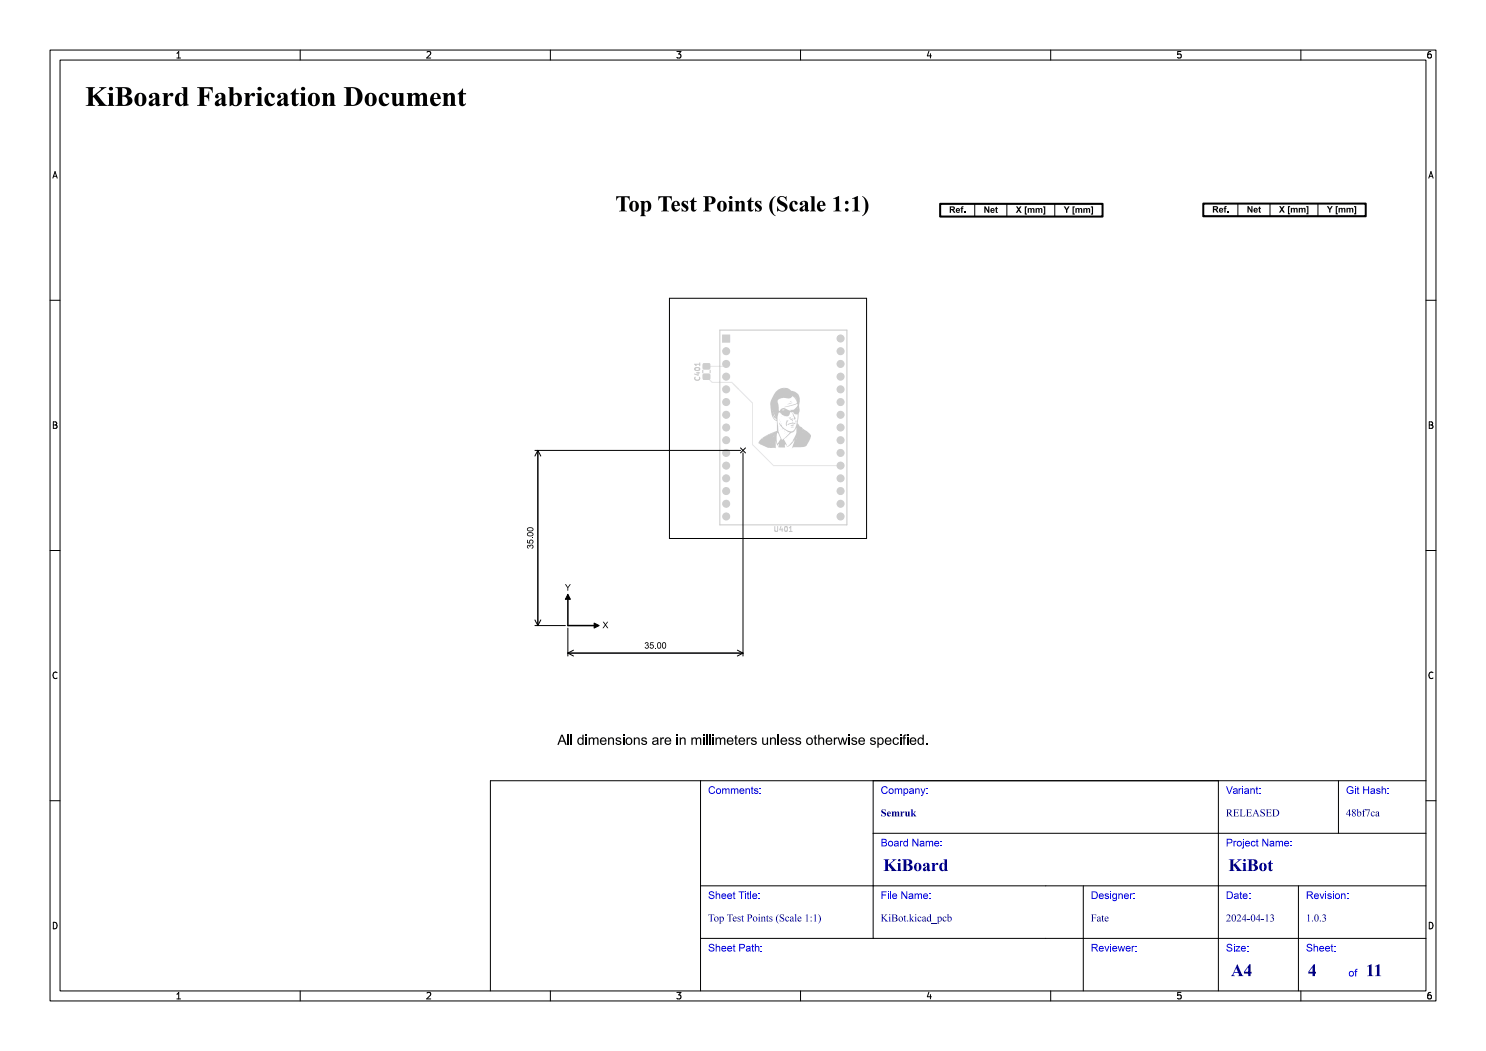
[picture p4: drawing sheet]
<svg xmlns="http://www.w3.org/2000/svg" width="297mm" height="210mm" viewBox="0 0 297 210" stroke-linecap="round" stroke-linejoin="round" font-family="sans-serif">
<defs><g id="words">
<text font-size="5.3" fill="#fff" x="17" y="21.5">KiBoard Fabrication Document</text>
<text font-size="4.3" fill="#fff" x="113.4" y="42.5">Top Test Points (Scale 1:1)</text>
<g font-size="3.3" fill="#fff">
<text x="176.5" y="174.3">KiBoard</text>
<text x="245.5" y="174.3">KiBot</text>
<text x="246" y="195.3">A4</text>
<text x="261.4" y="195.3">4</text>
<text x="273" y="195.3">11</text>
</g>
<g font-size="2" fill="#fff">
<text x="141.5" y="158.8">Comments:</text>
<text x="176" y="158.8">Company:</text>
<text x="245" y="158.8">Variant:</text>
<text x="269" y="158.8">Git Hash:</text>
<text x="176" y="163.3">Semruk</text>
<text x="245" y="163.3">RELEASED</text>
<text x="269" y="163.3">48bf7ca</text>
<text x="176" y="169.3">Board Name:</text>
<text x="245" y="169.3">Project Name:</text>
<text x="141.5" y="179.8">Sheet Title:</text>
<text x="176" y="179.8">File Name:</text>
<text x="218" y="179.8">Designer:</text>
<text x="245" y="179.8">Date:</text>
<text x="261" y="179.8">Revision:</text>
<text x="141.5" y="184.3">Top Test Points (Scale 1:1)</text>
<text x="176" y="184.3">KiBot.kicad_pcb</text>
<text x="218" y="184.3">Fate</text>
<text x="245" y="184.3">2024-04-13</text>
<text x="261" y="184.3">1.0.3</text>
<text x="141.5" y="190.3">Sheet Path:</text>
<text x="218" y="190.3">Reviewer:</text>
<text x="245" y="190.3">Size:</text>
<text x="261" y="190.3">Sheet:</text>
<text x="269.5" y="195.3">of</text>
</g>
<g font-size="1.7" fill="#fff">
<text x="35" y="11.6">1</text>
<text x="85" y="11.6">2</text>
<text x="135" y="11.6">3</text>
<text x="185" y="11.6">4</text>
<text x="235" y="11.6">5</text>
<text x="285" y="11.6">6</text>
<text x="10.5" y="35.6">A</text>
<text x="285.5" y="35.6">A</text>
<text x="10.5" y="85.6">B</text>
<text x="285.5" y="85.6">B</text>
<text x="10.5" y="135.7">C</text>
<text x="285.5" y="135.7">C</text>
<text x="10.5" y="185.6">D</text>
<text x="285.5" y="185.6">D</text>
<text x="35" y="199.7">1</text>
<text x="85" y="199.7">2</text>
<text x="135" y="199.7">3</text>
<text x="185" y="199.7">4</text>
<text x="235" y="199.7">5</text>
<text x="285" y="199.7">6</text>
</g>
<g font-size="1.3" fill="#fff">
<text x="139.9" y="75.8" transform="rotate(-90 139.9 75.8)">C401</text>
<text x="155" y="106.2">U401</text>
</g>
</g></defs>
<path d="M133.8 59.6h39.4v48h-39.4z" fill="none" stroke="#000" stroke-width=".2"/>
<g fill="#e5e5e5">
<path d="M140.5 72.7h1.4v1h-1.4z" fill-rule="evenodd"/>
<path d="M140.5 74.8h1.4v1h-1.4z" fill-rule="evenodd"/>
<path d="M144.4 66.9h1.5v1.5h-1.5z" fill-rule="evenodd"/>
</g>
<g fill="#e5e5e5">
<circle cx="145.1" cy="70.2" r=".75"/>
<circle cx="145.1" cy="72.7" r=".75"/>
<circle cx="145.1" cy="75.3" r=".75"/>
<circle cx="145.1" cy="77.8" r=".75"/>
<circle cx="145.1" cy="80.3" r=".75"/>
<circle cx="145.1" cy="82.9" r=".75"/>
<circle cx="145.1" cy="85.4" r=".75"/>
<circle cx="145.1" cy="88" r=".75"/>
<circle cx="145.1" cy="90.5" r=".75"/>
<circle cx="145.1" cy="93" r=".75"/>
<circle cx="145.1" cy="95.6" r=".75"/>
<circle cx="145.1" cy="98.1" r=".75"/>
<circle cx="145.1" cy="100.7" r=".75"/>
<circle cx="145.1" cy="103.2" r=".75"/>
<circle cx="168" cy="103.2" r=".75"/>
<circle cx="168" cy="100.7" r=".75"/>
<circle cx="168" cy="98.1" r=".75"/>
<circle cx="168" cy="95.6" r=".75"/>
<circle cx="168" cy="93" r=".75"/>
<circle cx="168" cy="90.5" r=".75"/>
<circle cx="168" cy="88" r=".75"/>
<circle cx="168" cy="85.4" r=".75"/>
<circle cx="168" cy="82.9" r=".75"/>
<circle cx="168" cy="80.3" r=".75"/>
<circle cx="168" cy="77.8" r=".75"/>
<circle cx="168" cy="75.3" r=".75"/>
<circle cx="168" cy="72.7" r=".75"/>
<circle cx="168" cy="70.2" r=".75"/>
<circle cx="168" cy="67.6" r=".75"/>
</g>
<path d="M141.2 73.2h3.5M141.2 75.3l1.1 1.1h3.9l4.2 4.2v8.2l4.2 4.2h13.4M145.1 72.7l-.4 .5" fill="none" stroke="#e5e5e5" stroke-width=".2"/>
<g fill="#fff">
<circle cx="145.1" cy="67.6" r=".45"/>
<circle cx="145.1" cy="70.2" r=".45"/>
<circle cx="145.1" cy="72.7" r=".45"/>
<circle cx="145.1" cy="75.3" r=".45"/>
<circle cx="145.1" cy="77.8" r=".45"/>
<circle cx="145.1" cy="80.3" r=".45"/>
<circle cx="145.1" cy="82.9" r=".45"/>
<circle cx="145.1" cy="85.4" r=".45"/>
<circle cx="145.1" cy="88" r=".45"/>
<circle cx="145.1" cy="90.5" r=".45"/>
<circle cx="145.1" cy="93" r=".45"/>
<circle cx="145.1" cy="95.6" r=".45"/>
<circle cx="145.1" cy="98.1" r=".45"/>
<circle cx="145.1" cy="100.7" r=".45"/>
<circle cx="145.1" cy="103.2" r=".45"/>
<circle cx="168" cy="103.2" r=".45"/>
<circle cx="168" cy="100.7" r=".45"/>
<circle cx="168" cy="98.1" r=".45"/>
<circle cx="168" cy="95.6" r=".45"/>
<circle cx="168" cy="93" r=".45"/>
<circle cx="168" cy="90.5" r=".45"/>
<circle cx="168" cy="88" r=".45"/>
<circle cx="168" cy="85.4" r=".45"/>
<circle cx="168" cy="82.9" r=".45"/>
<circle cx="168" cy="80.3" r=".45"/>
<circle cx="168" cy="77.8" r=".45"/>
<circle cx="168" cy="75.3" r=".45"/>
<circle cx="168" cy="72.7" r=".45"/>
<circle cx="168" cy="70.2" r=".45"/>
<circle cx="168" cy="67.6" r=".45"/>
</g>
<g fill="#cecece">
<path d="M140.5 72.6h1.4v1.2h-1.4z" fill-rule="evenodd"/>
<path d="M140.5 74.7h1.4v1.1h-1.4z" fill-rule="evenodd"/>
<path d="M144.4 66.9h1.5v1.5h-1.5z" fill-rule="evenodd"/>
<path d="M140.5 72.7h1.4v1h-1.4z" fill-rule="evenodd"/>
<path d="M140.5 74.8h1.4v1h-1.4z" fill-rule="evenodd"/>
</g>
<g fill="#cecece">
<circle cx="145.1" cy="70.2" r=".8"/>
<circle cx="145.1" cy="72.7" r=".8"/>
<circle cx="145.1" cy="75.3" r=".8"/>
<circle cx="145.1" cy="77.8" r=".8"/>
<circle cx="145.1" cy="80.3" r=".8"/>
<circle cx="145.1" cy="82.9" r=".8"/>
<circle cx="145.1" cy="85.4" r=".8"/>
<circle cx="145.1" cy="88" r=".8"/>
<circle cx="145.1" cy="90.5" r=".8"/>
<circle cx="145.1" cy="93" r=".8"/>
<circle cx="145.1" cy="95.6" r=".8"/>
<circle cx="145.1" cy="98.1" r=".8"/>
<circle cx="145.1" cy="100.7" r=".8"/>
<circle cx="145.1" cy="103.2" r=".8"/>
<circle cx="168" cy="103.2" r=".8"/>
<circle cx="168" cy="100.7" r=".8"/>
<circle cx="168" cy="98.1" r=".8"/>
<circle cx="168" cy="95.6" r=".8"/>
<circle cx="168" cy="93" r=".8"/>
<circle cx="168" cy="90.5" r=".8"/>
<circle cx="168" cy="88" r=".8"/>
<circle cx="168" cy="85.4" r=".8"/>
<circle cx="168" cy="82.9" r=".8"/>
<circle cx="168" cy="80.3" r=".8"/>
<circle cx="168" cy="77.8" r=".8"/>
<circle cx="168" cy="75.3" r=".8"/>
<circle cx="168" cy="72.7" r=".8"/>
<circle cx="168" cy="70.2" r=".8"/>
<circle cx="168" cy="67.6" r=".8"/>
</g>
<path d="M138.9 73.6a.49 .49 0 0 1 .6-.2 .49 .49 0 0 1 .3 .5 .49 .49 0 0 1-.6 .2 .49 .49 0 0 1-.3-.5zM139 75.4a.44 .44 0 0 0 .4 .6 .44 .44 0 0 0 .4-.6M139.2 74.5h.7M139.5 74.4v.6l-.7-.3M139.9 72.5v.6M139.9 72.8h-1l.2 .3M154.9 105.2v.8l.1 .2 .4-.2v-.8M156.1 105.1l-.2 .8h.6M156.3 105.5v.7M157 105.2a.49 .49 0 0 1 .4 .5 .49 .49 0 0 1-.4 .4l-.2-.3zM157.8 106.2h.5M157.8 105.5l.2-.3v1" fill="none" stroke="#c7c7c7" stroke-width=".2"/>
<g fill="#c7c7c7">
<path d="M155.9 84.1v.3z" fill-rule="evenodd"/>
<path d="M156.8 86.2l.1 .1z" fill-rule="evenodd"/>
<path d="M158.3 83.2v.1z" fill-rule="evenodd"/>
<path d="M155.7 83.8l.2 .2z" fill-rule="evenodd"/>
<path d="M156.2 84.6l.1 .2z" fill-rule="evenodd"/>
<path d="M157.9 80.3l.3-.2z" fill-rule="evenodd"/>
<path d="M158.2 84.4l.3-.1z" fill-rule="evenodd"/>
<path d="M159.1 84v.5z" fill-rule="evenodd"/>
<path d="M158 85.3h.7z" fill-rule="evenodd"/>
<path d="M158 85l.7-.1-.3 .2z" fill-rule="evenodd"/>
<path d="M157.3 80.8l1.1-.3z" fill-rule="evenodd"/>
<path d="M157.5 84.7l1.1-.2 .3 .1v.1a1.73 1.73 0 0 0-1.4 .2z" fill-rule="evenodd"/>
<path d="M157.9 83.4l.2-.1-.1 .4 .4-.1-.1 .2 .2 .4-.6-.5z" fill-rule="evenodd"/>
<path d="M157.2 84h.4l-.2 .4h-.1v.8a1.08 1.08 0 0 1-.1-1.2z" fill-rule="evenodd"/>
<path d="M158.4 82.5l.6 1v.3h-.4l.3-.2h-.2z" fill-rule="evenodd"/>
<path d="M155.1 78.2a1.53 1.53 0 0 1 1.7-.5h-1l.3-.1a2.04 2.04 0 0 1 2.1 .5l.7 .2 .4 .3a1.81 1.81 0 0 1 .4 2.3 4.1 4.1 0 0 1-.1 2.2l-.1 .8a1.34 1.34 0 0 0 .8 1.6l1.5 1.1a1.04 1.04 0 0 1-.1 1.6l-.3 .5a.81 .81 0 0 1-.9 .6l-1.9 .1-.3 .3 .4-1.4h2.3h-2.3l.1-.4-.8 1-.7 .4 .9-.9h.2h-.2l.4-.3h-.2l.1-.2h.2h-.2h.8h-.8l.1-.2 .3 .1v-.1h-.3l.1-.1h.5v-.1l-.5 .1 .5-1.2h1.3h-1.3v-.2h1.6h-1.6v-.3h1.2h-1.2v-.2h1.2h-1.2v-.3l-.2 .4a1.09 1.09 0 0 1-.9 .7l-1.4 1.3 .5 1.1v.3v-.2l-.2-.2-.1 .2v.4h-1.4l.1-.7-.2 .3-.4-.9v1.4a4.8 4.8 0 0 1-3.2-.8l-.1-.1h2.7h-2.7l-.1-.1 2.4-.1h-2.4a.72 .72 0 0 1 1-.6h-.5l.3-.1 .1-.1-.4 .1 .5-.4h2.6l.1 1.1 .2 .2 .5-.9-.6-1.3-.2 .9h-2.6l.6-.1h-.3l.1-.1 1.8 .1-1.8-.1 .5-.1h-.3l.1-.1h1.7h-1.7h.9l-.7-.1h.5h-.3l.2-.1h.4h-.4l.2-.1h.4h-.4l.1-.1h.5h-.5l.2-.1 .5 .1-.5-.1 .9-.3-.1-2a1.51 1.51 0 0 1-.9-1.1h.2l.2 .6 .3 .3 .2-.1-.2-.2h.4v.7a6.3 6.3 0 0 0 .6 2.9l.3 .7 1.5-1.5-.3-.1-1.2-.8-.6-1 .4 .4a2.46 2.46 0 0 0 2.3 1.3l.4-.4 .3-.7h.2h-.2v-.2h.4h-.4l.4-2.1a.71 .71 0 0 1-1-.4h-.6a.79 .79 0 0 1-.4 .8 .79 .79 0 0 1-.9-.2l-.5-.4a.29 .29 0 0 0-.3-.2 .29 .29 0 0 0-.2 .2l-.2 1h-.4l-.3-.2h.2l-.3-.2 .5 .1v-.1h-.5l-.1-.2h-.2l.5-.1v.2l.1-.2-.1-.1v.1h-.6v-.2h1h-1l.4-.2-.4 .1-.1-.2h.8l-.8-.1h1h-1v-.2h.3l-.3-.1h.4h-.4l-.2-1.3 .2-.6h1.3l.3 2 .3-.2 .8 .1-.2-.2-.6 .1 .6-.4 1.3 .6 .2-.3 .2 .2 .2-.2v.1l.4-.3h.5v-.1l-.1 .1h-.4l.4-.4v-.5l-2.6 .7 2.5-.8-.2-.7h.2v-.1l-.2 .1-.6-.8a1.37 1.37 0 0 1-1.7 .4 1.3 1.3 0 0 0-1.3 .6h-1.3l.4-1h4.1l.6 .6-.6-.6-4-.1h4.8h-4.8h3.7h-3.7l.5-.7h3.5z" fill-rule="evenodd"/>
</g>
<path d="M140.5 74v.5M141.9 74v.5M143.9 66h25.4v38.9h-25.4z" fill="none" stroke="#c7c7c7" stroke-width=".2"/>
<path d="M187.9 40.7h32.5v2.6h-32.5zM240.5 40.7h32.5v2.5h-32.5z" fill="none" stroke="#000" stroke-width=".4"/>
<g fill="none" stroke="#000" stroke-width=".2">
<path d="M10 10h277v190h-277zM12 12h273v186h-273zM35.3 11.6h.8M35.3 10.7l.4-.4v1.3M60 10v2M85.3 10.4l.5-.1 .3 .4-.8 .9h.8M110 10v2M135.3 10.3h.8l-.4 .5 .3 .1v.6l-.2 .1-.5-.1M160 10v2M185.7 10.2l-.4 1h.9M186 10.7v.9M210 10v2"/>
<path d="M236 10.3h-.6l-.1 .6 .2-.1 .5 .1 .1 .1-.1 .5-.2 .1-.5-.1M260 10v2M286 10.3l-.4 .1-.2 .2-.1 .7 .3 .3 .4-.1 .1-.5-.1-.1-.4-.1-.3 .2M10.6 35.6l.4-1.3 .4 1.3M10.7 35.2h.6M285.6 35.6l.4-1.3 .4 1.3M285.7 35.2h.6M10 60h2M187.9 43.3h32.5M187.9 40.7h32.5M194.8 40.7v2.6M201.2 40.7v2.6"/>
<path d="M210.8 40.7v2.6M240.5 43.2h32.5M240.5 40.7h32.5M247.4 40.7v2.5M253.8 40.7v2.5M263.4 40.7v2.5M285 60h2M10.7 84.3h.4l.2 .2-.2 .4 .2 .1 .1 .3-.2 .3h-.5zM10.7 84.9h.4M106.9 90h41.1M107.5 90v35M107.5 90l.6 1.1"/>
<path d="M107.5 90l-.6 1.1M148 89.5l1 1M148.5 90.5v40.6M149 89.5l-1 1M285.7 84.3h.4l.2 .2-.2 .4 .2 .1 .1 .3-.2 .3h-.5zM285.7 84.9h.4M10 110h2M285 110h2M11.4 134.4a.62 .62 0 0 0-.9 .5 .62 .62 0 0 0 .7 .7l.2-.1M106.9 125h6.1M106.9 123.9l.6 1.1M108.1 123.9l-.6 1.1"/>
<path d="M113.5 125.5v5.6M113.5 130.5h35M113.5 130.5l1.1 .6M114.6 129.9l-1.1 .6M147.4 129.9l1.1 .6M148.5 130.5l-1.1 .6M286.4 134.4a.62 .62 0 0 0-.9 .5 .62 .62 0 0 0 .7 .7l.2-.1M10 160h2M285 160h2M10.7 184.3a.66 .66 0 0 1 .7 .6 .66 .66 0 0 1-.7 .7zM35.3 198.7l.4-.4v1.3M35.3 199.6h.8"/>
<path d="M60 198v2M85.3 198.4l.5-.1 .3 .4-.8 .9h.8M110 198v2M135.3 198.3h.8l-.4 .5 .3 .1v.6l-.2 .1-.5-.1M160 198v2M185.7 198.2l-.4 1h.9M186 198.7v.9M210 198v2M236 198.3h-.6l-.1 .6 .2-.1 .5 .1 .1 .1-.1 .5-.2 .1-.5-.1M260 198v2M285.7 184.3a.66 .66 0 0 1 .7 .6 .66 .66 0 0 1-.7 .7zM286 198.3l-.4 .1-.2 .2-.1 .8 .3 .2 .4-.1 .1-.5-.1-.1-.4-.1-.3 .2"/>
</g>
<g fill="#000">
<path d="M189.8 41.2h.6a.37 .37 0 0 1 .4 .3 .37 .37 0 0 1-.3 .5l.5 .5h-.3l-.6-.5v.5h-.3v-.7h.7l.1-.2-.1-.1h-.4v.3h-.3z" fill-rule="evenodd"/>
<path d="M191.1 41.7a.44 .44 0 0 1 .6-.1 .44 .44 0 0 1 .2 .5h-.6l.1 .3 .5-.1a.45 .45 0 0 1-.6 .2 .45 .45 0 0 1-.3-.5h.6l-.1-.2-.2 .2h-.3z" fill-rule="evenodd"/>
<path d="M192.2 41.3l.4-.1-.2 .3 .1 .3h-.1v.7h-.3v-.7h-.1z" fill-rule="evenodd"/>
<path d="M192.7 42.3h.2v.2h-.2z" fill-rule="evenodd"/>
<path d="M196.7 41.2h.3l.5 .9v-.9h.2v1.3h-.2l-.5-.8v.8h-.3z" fill-rule="evenodd"/>
<path d="M198.1 41.7a.44 .44 0 0 1 .5-.1 .44 .44 0 0 1 .2 .5h-.6l.2 .3 .4-.1a.45 .45 0 0 1-.6 .2 .45 .45 0 0 1-.3-.5h.7l-.2-.2-.2 .2h-.3z" fill-rule="evenodd"/>
<path d="M199 41.4l.3-.1v.3h.1v.2h-.1v.4l.1 .3-.4-.1v-.6h-.1z" fill-rule="evenodd"/>
<path d="M203.1 41.2h.3l.2 .4 .3-.4h.3l-.4 .7 .4 .6h-.3l-.3-.4-.3 .4h-.3l.5-.6z" fill-rule="evenodd"/>
<path d="M204.8 41.2h.5v.3h-.2v1.2h.2v.2h-.5z" fill-rule="evenodd"/>
<path d="M205.4 41.6h.2v.1l.3-.1 .3 .1 .4-.1 .2 .9h-.3v-.5a.18 .18 0 0 0-.2-.2 .18 .18 0 0 0-.1 .3v.4h-.2l-.1-.7h-.2l-.1 .7h-.2z" fill-rule="evenodd"/>
<path d="M207 41.6h.2v.1l.2-.1 .4 .1 .4-.1 .1 .9h-.2v-.5a.18 .18 0 0 0-.2-.2 .18 .18 0 0 0-.1 .3v.4h-.3v-.7h-.2l-.1 .7h-.2z" fill-rule="evenodd"/>
<path d="M208.5 41.2h.4v1.7h-.4v-.2h.2v-1.2h-.2z" fill-rule="evenodd"/>
<path d="M212.6 41.2h.3l.3 .6 .3-.6h.3l-.5 .8v.5h-.2v-.5z" fill-rule="evenodd"/>
<path d="M214.4 41.2h.4v.3h-.2v1.2h.2v.2h-.4z" fill-rule="evenodd"/>
<path d="M214.9 41.6h.3v.1l.2-.1 .3 .1 .5-.1 .1 .9h-.2v-.5a.18 .18 0 0 0-.3-.2 .18 .18 0 0 0-.1 .3v.4h-.2v-.7h-.2l-.1 .7h-.3z" fill-rule="evenodd"/>
<path d="M216.5 41.6h.3v.1l.2-.1 .3 .1 .5-.1 .1 .9h-.3v-.5a.18 .18 0 0 0-.2-.2 .18 .18 0 0 0-.1 .3v.4h-.2v-.7h-.2l-.1 .7h-.3z" fill-rule="evenodd"/>
<path d="M218 41.2h.5v1.7h-.5v-.2h.2v-1.2h-.2z" fill-rule="evenodd"/>
<path d="M242.4 41.2h.6a.37 .37 0 0 1 .4 .3 .37 .37 0 0 1-.3 .4l.5 .6h-.4l-.5-.6v.6h-.3v-.8h.7l.1-.1-.1-.2h-.4v.3h-.3z" fill-rule="evenodd"/>
<path d="M243.7 41.7a.44 .44 0 0 1 .6-.1 .44 .44 0 0 1 .2 .5h-.6l.1 .2 .5-.1a.45 .45 0 0 1-.6 .3 .45 .45 0 0 1-.3-.6h.6l-.1-.2-.2 .2h-.3z" fill-rule="evenodd"/>
<path d="M244.8 41.2h.4l-.2 .2 .1 .3h-.1v.8h-.3v-.8h-.1z" fill-rule="evenodd"/>
<path d="M245.3 42.2h.2v.3h-.2z" fill-rule="evenodd"/>
<path d="M249.3 41.2h.3l.5 .9v-.9h.2v1.3h-.2l-.5-.9v.9h-.3z" fill-rule="evenodd"/>
<path d="M250.7 41.7a.44 .44 0 0 1 .5-.1 .44 .44 0 0 1 .2 .5h-.6l.2 .2 .4-.1a.45 .45 0 0 1-.6 .3 .45 .45 0 0 1-.3-.6h.7l-.2-.2-.2 .2h-.3z" fill-rule="evenodd"/>
<path d="M251.6 41.4l.2-.2v.3h.2v.2h-.2v.5l.2 .3-.4-.1v-.7h-.1z" fill-rule="evenodd"/>
<path d="M255.7 41.2h.3l.2 .4 .3-.4h.3l-.4 .6 .4 .7h-.3l-.3-.5-.3 .5h-.3l.5-.7z" fill-rule="evenodd"/>
<path d="M257.4 41.2h.5v.2h-.2v1.2h.2v.2h-.5z" fill-rule="evenodd"/>
<path d="M258 41.5h.2v.2l.2-.2 .4 .2 .4-.1 .2 .9h-.3v-.6a.18 .18 0 0 0-.2-.2 .18 .18 0 0 0-.1 .3v.5h-.2l-.1-.7-.2-.1-.1 .8h-.2z" fill-rule="evenodd"/>
<path d="M259.6 41.5h.2v.2l.2-.2 .3 .2 .5-.1 .1 .9h-.2v-.6a.18 .18 0 0 0-.2-.2 .18 .18 0 0 0-.1 .3v.5h-.3v-.7l-.2-.1-.1 .8h-.2z" fill-rule="evenodd"/>
<path d="M261.1 41.2h.4v1.6h-.4v-.2h.2v-1.2h-.2z" fill-rule="evenodd"/>
<path d="M265.2 41.2h.3l.3 .5 .3-.5h.3l-.5 .7v.6h-.2v-.6z" fill-rule="evenodd"/>
<path d="M267 41.2h.4v.2h-.2v1.2h.2v.2h-.4z" fill-rule="evenodd"/>
<path d="M267.5 41.5h.3v.2l.2-.2 .3 .2 .5-.1 .1 .9h-.2v-.6a.18 .18 0 0 0-.3-.2 .18 .18 0 0 0-.1 .3v.5h-.2v-.7l-.2-.1-.1 .8h-.3z" fill-rule="evenodd"/>
<path d="M269.1 41.5h.2v.2l.3-.2 .3 .2 .5-.1 .1 .9h-.3v-.6a.18 .18 0 0 0-.2-.2 .18 .18 0 0 0-.1 .3v.5h-.2v-.7l-.3-.1v.8h-.3z" fill-rule="evenodd"/>
<path d="M270.6 41.2h.5v1.6h-.5v-.2h.2v-1.2h-.2z" fill-rule="evenodd"/>
<path d="M105.4 106.5l.3-.1a.51 .51 0 0 1 .7 0 .51 .51 0 0 1 0 .7l-.2 .1a.67 .67 0 0 1-.9-.4h.2a.56 .56 0 0 0 1-.1 .65 .65 0 0 0-1 .1h-.2z" fill-rule="evenodd"/>
<path d="M105.4 105.5l.3-.1a.54 .54 0 0 1 .7 0 .54 .54 0 0 1 .1 .7l-.3 .1a.67 .67 0 0 1-.9-.4h.2a.57 .57 0 0 0 1-.1 .64 .64 0 0 0-1 .1h-.2z" fill-rule="evenodd"/>
<path d="M105.4 109l.3-.1 .2 .2a.4 .4 0 0 1 .7-.1 .4 .4 0 0 1-.3 .6l-.1-.1a.25 .25 0 0 0 .3-.3 .25 .25 0 0 0-.4-.2 .25 .25 0 0 0-.1 .3h-.2a.21 .21 0 0 0-.2-.2 .21 .21 0 0 0-.2 .2 .21 .21 0 0 0 .3 .2l-.1 .1-.3-.2z" fill-rule="evenodd"/>
<path d="M105.3 107.9h.2v.5l.3 .1a.42 .42 0 0 1 .3-.6 .42 .42 0 0 1 .5 .2 .42 .42 0 0 1-.3 .6l-.1-.2a.27 .27 0 0 0 .2-.4 .27 .27 0 0 0-.5 0 .27 .27 0 0 0 .1 .4v.1l-.7-.1z" fill-rule="evenodd"/>
<path d="M106.4 107.4h.2v.2h-.2z" fill-rule="evenodd"/>
<path d="M112.9 116.7h.2l.4 .6 .4-.6h.2l-.5 .8v.5h-.2v-.5z" fill-rule="evenodd"/>
<path d="M120.5 124.2h.2l.3 .5 .4-.5h.2l-.5 .6 .5 .7h-.2l-.4-.5-.4 .5h-.2l.5-.6z" fill-rule="evenodd"/>
<path d="M129 128.4a.34 .34 0 0 1 .5 0 .34 .34 0 0 1-.1 .5 .4 .4 0 0 1 .1 .7 .4 .4 0 0 1-.6-.3h.1a.25 .25 0 0 0 .3 .2 .25 .25 0 0 0 .2-.4 .25 .25 0 0 0-.3-.1v-.2a.21 .21 0 0 0 .2-.2 .21 .21 0 0 0-.2-.2 .21 .21 0 0 0-.2 .3h-.1z" fill-rule="evenodd"/>
<path d="M130 128.3h.6v.2h-.5l-.1 .3a.42 .42 0 0 1 .6 .2 .42 .42 0 0 1-.2 .6 .42 .42 0 0 1-.6-.3h.2a.27 .27 0 0 0 .4 .1 .27 .27 0 0 0 0-.5 .27 .27 0 0 0-.4 .1h-.1z" fill-rule="evenodd"/>
<path d="M130.9 129.4h.2v.2h-.2z" fill-rule="evenodd"/>
<path d="M131.5 128.4a.59 .59 0 0 1 .7 .3 .59 .59 0 0 1-.1 .7 .44 .44 0 0 1-.6 .2 .44 .44 0 0 1-.2-.6h.2a.31 .31 0 0 0 .2 .5 .31 .31 0 0 0 .3-.5 .31 .31 0 0 0-.3-.5 .31 .31 0 0 0-.2 .5h-.2z" fill-rule="evenodd"/>
<path d="M132.5 128.4a.59 .59 0 0 1 .6 .3 .59 .59 0 0 1 0 .7 .44 .44 0 0 1-.6 .2 .44 .44 0 0 1-.2-.6h.2a.3 .3 0 0 0 .2 .5 .3 .3 0 0 0 .3-.5v-.1a.3 .3 0 0 0-.3-.4 .3 .3 0 0 0-.2 .5h-.2z" fill-rule="evenodd"/>
<path d="M112.2 146.8h.3l.8 2h-.3l-.3-.6h-.8l-.2 .6h-.3l.3-.8h1l-.4-1-.3 1h-.3z" fill-rule="evenodd"/>
<path d="M115.6 147.5l.4-.2 .4 .2v-.7h.2v2h-.2v-.2a.61 .61 0 0 1-.7 .2 .61 .61 0 0 1-.3-.7h.2a.43 .43 0 0 0 .5 .6 .43 .43 0 0 0 .3-.7 .41 .41 0 0 0-.4-.5 .41 .41 0 0 0-.4 .6h-.2z" fill-rule="evenodd"/>
<path d="M117 146.8h.3v.3h-.3z" fill-rule="evenodd"/>
<path d="M117 147.4h.3v1.4h-.3z" fill-rule="evenodd"/>
<path d="M117.6 147.4h.3v.2l.5-.3 .3 .3a.48 .48 0 0 1 .6-.3 .48 .48 0 0 1 .3 .5v1h-.2v-.9a.32 .32 0 0 0-.4-.4 .32 .32 0 0 0-.2 .5v.8h-.3v-.9a.33 .33 0 0 0-.4-.3 .33 .33 0 0 0-.2 .5v.7h-.3z" fill-rule="evenodd"/>
<path d="M120.1 147.5a.68 .68 0 0 1 .8-.1 .68 .68 0 0 1 .3 .8l-1 .1a.42 .42 0 0 0 .3 .4 .42 .42 0 0 0 .5-.3h.2a.7 .7 0 0 1-.8 .4 .7 .7 0 0 1-.5-.8h1.1a.41 .41 0 0 0-.4-.5 .41 .41 0 0 0-.4 .5h-.3z" fill-rule="evenodd"/>
<path d="M121.5 147.4h.3v.2a.52 .52 0 0 1 .6-.3 .52 .52 0 0 1 .3 .6v.9h-.2v-.9a.36 .36 0 0 0-.4-.4 .36 .36 0 0 0-.3 .5v.8h-.3z" fill-rule="evenodd"/>
<path d="M123.1 147.5l.7-.1 .4 .3-.3 .1-.2-.2a.23 .23 0 0 0-.3-.1 .23 .23 0 0 0 0 .4 .63 .63 0 0 1 .7 .7 .66 .66 0 0 1-1.1-.2h.2a.32 .32 0 0 0 .4 .3 .32 .32 0 0 0 .3-.4l-.5-.1a.4 .4 0 0 1-.3-.3 .4 .4 0 0 1 0-.4z" fill-rule="evenodd"/>
<path d="M124.5 146.8h.2v.3h-.2z" fill-rule="evenodd"/>
<path d="M124.5 147.4h.2v1.4h-.2z" fill-rule="evenodd"/>
<path d="M125.2 147.5a.72 .72 0 0 1 1.1 .1 .72 .72 0 0 1-.2 1.1 .72 .72 0 0 1-1-.3l-.1-.3h.3a.47 .47 0 0 0 .6 .5 .47 .47 0 0 0 .2-.7 .43 .43 0 0 0-.5-.4 .43 .43 0 0 0-.3 .6h-.3z" fill-rule="evenodd"/>
<path d="M126.7 147.4h.2v.2a.52 .52 0 0 1 .6-.3 .52 .52 0 0 1 .4 .6v.9h-.3v-.9a.36 .36 0 0 0-.4-.4 .36 .36 0 0 0-.3 .5v.8h-.2z" fill-rule="evenodd"/>
<path d="M128.3 147.5l.6-.1 .4 .3-.3 .1-.1-.2a.23 .23 0 0 0-.4-.1 .23 .23 0 0 0 0 .4 .63 .63 0 0 1 .8 .7 .66 .66 0 0 1-1.2-.2h.3a.32 .32 0 0 0 .3 .3 .32 .32 0 0 0 .3-.4l-.4-.1a.4 .4 0 0 1-.4-.3 .4 .4 0 0 1 .1-.4z" fill-rule="evenodd"/>
<path d="M130.5 147.5a.63 .63 0 0 1 .6-.2 .63 .63 0 0 1 .5 .6l.1 .9h-.3v-.2a.58 .58 0 0 1-.6 .3 .58 .58 0 0 1-.5-.5h.3l.1 .2h.4l.2-.5-1 .3 .2-.3 .6-.2a.22 .22 0 0 0 .2-.2 .22 .22 0 0 0-.3-.2l-.4 .3h-.2z" fill-rule="evenodd"/>
<path d="M132 147.4h.2v.2a.35 .35 0 0 1 .6-.2l-.1 .2a.33 .33 0 0 0-.4 .1 .33 .33 0 0 0-.1 .4v.7h-.2z" fill-rule="evenodd"/>
<path d="M133 147.5a.68 .68 0 0 1 .8-.1 .68 .68 0 0 1 .4 .8l-1.1 .1a.42 .42 0 0 0 .3 .4 .42 .42 0 0 0 .5-.3h.3a.7 .7 0 0 1-.9 .4 .7 .7 0 0 1-.5-.8h1.1a.41 .41 0 0 0-.4-.5 .41 .41 0 0 0-.4 .5h-.3z" fill-rule="evenodd"/>
<path d="M135.2 146.8h.3v.3h-.3z" fill-rule="evenodd"/>
<path d="M135.2 147.4h.3v1.4h-.3z" fill-rule="evenodd"/>
<path d="M135.9 147.4h.2v.2a.52 .52 0 0 1 .6-.3 .52 .52 0 0 1 .3 .6v.9h-.2v-.9a.36 .36 0 0 0-.4-.4 .36 .36 0 0 0-.3 .5v.8h-.2z" fill-rule="evenodd"/>
<path d="M138.2 147.4h.2v.2l.6-.3 .3 .3a.48 .48 0 0 1 .5-.3 .48 .48 0 0 1 .4 .5v1h-.3v-.9a.32 .32 0 0 0-.3-.4 .32 .32 0 0 0-.3 .4v.9h-.2v-.9a.33 .33 0 0 0-.5-.3 .33 .33 0 0 0-.2 .5v.7h-.2z" fill-rule="evenodd"/>
<path d="M140.5 146.8h.3v.3h-.3z" fill-rule="evenodd"/>
<path d="M140.5 147.4h.3v1.4h-.3z" fill-rule="evenodd"/>
<path d="M142.4 146.8h.2v.3h-.2z" fill-rule="evenodd"/>
<path d="M142.4 147.4h.2v1.4h-.2z" fill-rule="evenodd"/>
<path d="M143 147.4h.2v.2l.6-.3 .3 .3a.48 .48 0 0 1 .5-.3 .48 .48 0 0 1 .4 .5v1h-.3v-.9a.32 .32 0 0 0-.3-.4 .32 .32 0 0 0-.3 .5v.8h-.2v-.9a.33 .33 0 0 0-.5-.3 .33 .33 0 0 0-.1 .5v.7h-.3z" fill-rule="evenodd"/>
<path d="M145.4 147.5a.68 .68 0 0 1 .9-.1 .68 .68 0 0 1 .3 .8l-1.1 .1a.42 .42 0 0 0 .4 .4 .42 .42 0 0 0 .4-.3h.3a.7 .7 0 0 1-.9 .4 .7 .7 0 0 1-.4-.8h1a.41 .41 0 0 0-.4-.5 .41 .41 0 0 0-.4 .5h-.2z" fill-rule="evenodd"/>
<path d="M146.9 147l.3-.1v.5h.2v.2h-.2v.8v.2h.2l.1 .2a.36 .36 0 0 1-.4 0 .36 .36 0 0 1-.2-.4v-.8h-.1v-.2h.1z" fill-rule="evenodd"/>
<path d="M147.8 147.5a.68 .68 0 0 1 .8-.1 .68 .68 0 0 1 .3 .8l-1 .1a.42 .42 0 0 0 .3 .4 .42 .42 0 0 0 .5-.3h.2a.7 .7 0 0 1-.8 .4 .7 .7 0 0 1-.5-.8h1.1a.41 .41 0 0 0-.4-.5 .41 .41 0 0 0-.4 .5h-.3z" fill-rule="evenodd"/>
<path d="M149.2 147.4h.2v.2a.35 .35 0 0 1 .6-.2l-.1 .2a.33 .33 0 0 0-.4 .1 .33 .33 0 0 0 0 .4v.7h-.3z" fill-rule="evenodd"/>
<path d="M150.2 147.5l.6-.1 .4 .3-.2 .1-.2-.2a.23 .23 0 0 0-.3-.1 .23 .23 0 0 0 0 .4 .63 .63 0 0 1 .7 .7 .66 .66 0 0 1-1.1-.2h.2a.32 .32 0 0 0 .4 .3 .32 .32 0 0 0 .2-.4l-.4-.1a.4 .4 0 0 1-.4-.3 .4 .4 0 0 1 .1-.4z" fill-rule="evenodd"/>
<path d="M152.3 147.4h.3v.8a.36 .36 0 0 0 .3 .4 .36 .36 0 0 0 .4-.5v-.7h.2v1.4h-.2v-.2a.52 .52 0 0 1-.6 .2 .52 .52 0 0 1-.4-.5z" fill-rule="evenodd"/>
<path d="M153.9 147.4h.2v.2a.52 .52 0 0 1 .6-.3 .52 .52 0 0 1 .4 .6v.9h-.3v-.9a.36 .36 0 0 0-.4-.4 .36 .36 0 0 0-.3 .5v.8h-.2z" fill-rule="evenodd"/>
<path d="M156.2 147.5a.68 .68 0 0 1 .8-.1 .68 .68 0 0 1 .3 .8l-1 .1a.42 .42 0 0 0 .3 .4 .42 .42 0 0 0 .5-.3h.2a.7 .7 0 0 1-.8 .4 .7 .7 0 0 1-.5-.8h1.1a.41 .41 0 0 0-.4-.5 .41 .41 0 0 0-.4 .5h-.3z" fill-rule="evenodd"/>
<path d="M157.7 147.5l.6-.1 .4 .3-.3 .1-.1-.2a.23 .23 0 0 0-.4-.1 .23 .23 0 0 0 0 .4 .63 .63 0 0 1 .8 .7 .66 .66 0 0 1-1.2-.2h.3a.32 .32 0 0 0 .3 .3 .32 .32 0 0 0 .3-.4l-.4-.1a.4 .4 0 0 1-.4-.3 .4 .4 0 0 1 .1-.4z" fill-rule="evenodd"/>
<path d="M159.1 147.5l.6-.1 .4 .3-.3 .1-.1-.2a.23 .23 0 0 0-.4-.1 .23 .23 0 0 0 0 .4 .63 .63 0 0 1 .8 .7 .66 .66 0 0 1-1.2-.2h.3a.32 .32 0 0 0 .3 .3 .32 .32 0 0 0 .3-.4l-.4-.1a.4 .4 0 0 1-.4-.3 .4 .4 0 0 1 .1-.4z" fill-rule="evenodd"/>
<path d="M161.3 147.5a.72 .72 0 0 1 1.1 .1 .72 .72 0 0 1-.2 1.1 .72 .72 0 0 1-1.1-.3v-.3h.3a.47 .47 0 0 0 .5 .5 .47 .47 0 0 0 .3-.7 .43 .43 0 0 0-.5-.4 .43 .43 0 0 0-.3 .6h-.3z" fill-rule="evenodd"/>
<path d="M162.8 147l.3-.1v.5h.2v.2h-.2v.8v.2h.2v.2a.36 .36 0 0 1-.4 0 .36 .36 0 0 1-.1-.4v-.8h-.2v-.2h.2z" fill-rule="evenodd"/>
<path d="M163.5 146.8h.3v.7l.4-.2a.46 .46 0 0 1 .5 .6v.9h-.2v-.9a.36 .36 0 0 0-.4-.3 .36 .36 0 0 0-.3 .4v.8h-.3z" fill-rule="evenodd"/>
<path d="M165.2 147.5a.68 .68 0 0 1 .8-.1 .68 .68 0 0 1 .4 .8l-1.1 .1a.42 .42 0 0 0 .4 .4 .42 .42 0 0 0 .4-.3h.3a.7 .7 0 0 1-.9 .4 .7 .7 0 0 1-.5-.8h1.1a.41 .41 0 0 0-.4-.5 .41 .41 0 0 0-.4 .5h-.3z" fill-rule="evenodd"/>
<path d="M166.7 147.4h.2v.2a.35 .35 0 0 1 .5-.2v.2a.33 .33 0 0 0-.4 .1 .33 .33 0 0 0-.1 .4v.7h-.2z" fill-rule="evenodd"/>
<path d="M167.4 147.4h.3l.3 1.1 .3-1.1h.2l.3 1.1 .4-1.1h.2l-.4 1.4h-.3l-.3-1.1-.3 1.1h-.2z" fill-rule="evenodd"/>
<path d="M169.6 146.8h.3v.3h-.3z" fill-rule="evenodd"/>
<path d="M169.6 147.4h.3v1.4h-.3z" fill-rule="evenodd"/>
<path d="M170.3 147.5l.6-.1 .4 .3-.3 .1-.1-.2a.23 .23 0 0 0-.4-.1 .23 .23 0 0 0 0 .4 .63 .63 0 0 1 .8 .7 .66 .66 0 0 1-1.2-.2h.3a.32 .32 0 0 0 .3 .3 .32 .32 0 0 0 .3-.4l-.4-.1a.4 .4 0 0 1-.4-.3 .4 .4 0 0 1 .1-.4z" fill-rule="evenodd"/>
<path d="M171.7 147.5a.68 .68 0 0 1 .9-.1 .68 .68 0 0 1 .3 .8l-1.1 .1a.42 .42 0 0 0 .4 .4 .42 .42 0 0 0 .4-.3h.3a.7 .7 0 0 1-.9 .4 .7 .7 0 0 1-.4-.8h1a.41 .41 0 0 0-.4-.5 .41 .41 0 0 0-.4 .5h-.2z" fill-rule="evenodd"/>
<path d="M174 147.5l.6-.1 .4 .3-.2 .1-.2-.2a.23 .23 0 0 0-.3-.1 .23 .23 0 0 0 0 .4 .63 .63 0 0 1 .7 .7 .66 .66 0 0 1-1.1-.2h.2a.32 .32 0 0 0 .4 .3 .32 .32 0 0 0 .2-.4l-.4-.1a.4 .4 0 0 1-.4-.3 .4 .4 0 0 1 .1-.4z" fill-rule="evenodd"/>
<path d="M175.4 147.4h.2v.2a.72 .72 0 0 1 1.1 .3 .72 .72 0 0 1-.7 1l-.4-.2v.7h-.2v-1.3h.2a.43 .43 0 0 0 .5 .5 .43 .43 0 0 0 .3-.6 .41 .41 0 0 0-.5-.5 .41 .41 0 0 0-.3 .6h-.2z" fill-rule="evenodd"/>
<path d="M177 147.5a.68 .68 0 0 1 .8-.1 .68 .68 0 0 1 .4 .8l-1.1 .1a.42 .42 0 0 0 .4 .4 .42 .42 0 0 0 .4-.3h.3a.7 .7 0 0 1-.9 .4 .7 .7 0 0 1-.5-.8h1.1a.41 .41 0 0 0-.4-.5 .41 .41 0 0 0-.4 .5h-.3z" fill-rule="evenodd"/>
<path d="M178.6 147.5l.7-.1 .3 .3-.2 .1a.42 .42 0 0 0-.6-.2 .42 .42 0 0 0-.1 .6l.1 .3a.37 .37 0 0 0 .4 .1 .37 .37 0 0 0 .2-.3h.3a.7 .7 0 0 1-1 .5 .7 .7 0 0 1-.2-1.1z" fill-rule="evenodd"/>
<path d="M179.9 146.8h.2v.3h-.2z" fill-rule="evenodd"/>
<path d="M179.9 147.4h.2v1.4h-.2z" fill-rule="evenodd"/>
<path d="M180.6 146.9l.6-.1v.2l-.4 .1v.3h.3v.2h-.3v1.2h-.2v-1.2h-.3v-.2h.3z" fill-rule="evenodd"/>
<path d="M181.3 146.8h.2v.3h-.2z" fill-rule="evenodd"/>
<path d="M181.3 147.4h.2v1.4h-.2z" fill-rule="evenodd"/>
<path d="M182 147.5a.68 .68 0 0 1 .8-.1 .68 .68 0 0 1 .4 .8l-1.1 .1a.42 .42 0 0 0 .3 .4 .42 .42 0 0 0 .5-.3h.2a.7 .7 0 0 1-.8 .4 .7 .7 0 0 1-.5-.8h1.1a.41 .41 0 0 0-.4-.5 .41 .41 0 0 0-.4 .5h-.3z" fill-rule="evenodd"/>
<path d="M183.5 147.5l.5-.2 .4 .2v-.7h.2v2h-.2v-.2a.61 .61 0 0 1-.7 .2 .61 .61 0 0 1-.3-.7h.2a.43 .43 0 0 0 .5 .6 .43 .43 0 0 0 .3-.7 .41 .41 0 0 0-.5-.5 .41 .41 0 0 0-.3 .6h-.2z" fill-rule="evenodd"/>
<path d="M185.1 148.5h.3v.3h-.3z" fill-rule="evenodd"/>
</g>
<path d="M113.5 119v6h6" fill="none" stroke="#000" stroke-width=".3"/>
<path d="M113.5 118.7l.5 1.1h-1zM118.7 124.5l1.1 .5-1.1 .5z" fill="#000" stroke="#000" stroke-width=".2"/>
<path d="M113.6 146.8v2M114.2 146.8v2M141.3 146.8v2M141.9 146.8v2M155.6 146.8v2" fill="none" stroke="#000" stroke-width=".25"/>
<path d="M262.6 192.7h.2v1.5h.2v.3h-.2v.5h-.5v-.5h-.8v-.3h.8v-.9l-.6 .9h-.2z" fill-rule="evenodd" fill="#00007f"/>
<g fill="#00f">
<path d="M261.3 188.7a.6 .6 0 0 1 1 .3h-.2a.33 .33 0 0 0-.4-.2 .33 .33 0 0 0-.3 .3 .71 .71 0 0 1 .8 .8 .64 .64 0 0 1-.6 .2 .64 .64 0 0 1-.5-.5h.2a.39 .39 0 0 0 .4 .4 .39 .39 0 0 0 .4-.4l-.2-.1a.57 .57 0 0 1-.5-.2 .57 .57 0 0 1-.1-.6z" fill-rule="evenodd"/>
<path d="M262.6 188.6h.1v.6l.4-.2 .3 .2v.9h-.1v-.7l-.3-.2-.2 .1-.1 .8h-.1z" fill-rule="evenodd"/>
<path d="M263.8 189.2a.51 .51 0 0 1 .6-.1 .51 .51 0 0 1 .3 .5h-.8l.2 .4 .6-.2a.53 .53 0 0 1-.7 .3 .53 .53 0 0 1-.3-.7h.8l-.3-.2-.5 .2z" fill-rule="evenodd"/>
<path d="M265 189.2a.51 .51 0 0 1 .6-.1 .51 .51 0 0 1 .2 .5h-.8l.3 .4 .5-.2a.53 .53 0 0 1-.7 .3 .53 .53 0 0 1-.3-.7h.8l-.3-.2-.5 .2z" fill-rule="evenodd"/>
<path d="M266.1 188.8l.2-.2v.4h.2v.2h-.2v.6l.2 .3-.4-.1v-.8h-.1z" fill-rule="evenodd"/>
<path d="M266.7 189h.2v.2h-.2z" fill-rule="evenodd"/>
<path d="M266.7 189.9h.2v.2h-.2z" fill-rule="evenodd"/>
<path d="M269.7 194.1a.54 .54 0 0 1 .9 .1 .54 .54 0 0 1-.3 .8 .54 .54 0 0 1-.7-.4h.2a.33 .33 0 0 0 .5 .2 .33 .33 0 0 0 0-.5 .33 .33 0 0 0-.5 .2l-.2 .1z" fill-rule="evenodd"/>
<path d="M270.9 193.7l.4-.1v.2l-.2 .1 .2 .3h-.3v.9h-.1v-.9h-.2z" fill-rule="evenodd"/>
</g>
<g fill="#00007f">
<path d="M273.2 193.1l.9-.4 .1 2.1 .3 .2h-1.2l.3-.2v-1.4v-.3z" fill-rule="evenodd"/>
<path d="M274.8 193.1l.9-.4v2.1l.3 .2h-1.2l.4-.2v-1.4l-.1-.3z" fill-rule="evenodd"/>
</g>
<g fill="#00f">
<path d="M245.3 188.7a.6 .6 0 0 1 1 .3h-.2a.33 .33 0 0 0-.4-.2 .33 .33 0 0 0-.3 .3 .71 .71 0 0 1 .8 .8 .64 .64 0 0 1-.6 .2 .64 .64 0 0 1-.5-.5h.2a.39 .39 0 0 0 .4 .4 .39 .39 0 0 0 .4-.4l-.1-.1a.62 .62 0 0 1-.7-.8z" fill-rule="evenodd"/>
<path d="M246.6 188.6h.1v.2h-.1z" fill-rule="evenodd"/>
<path d="M246.6 189h.1v1.1h-.1z" fill-rule="evenodd"/>
<path d="M247 189h.9l-.8 .9h.8v.2h-1v-.1l.7-.8h-.6z" fill-rule="evenodd"/>
<path d="M248.1 189.2a.51 .51 0 0 1 .7-.1 .51 .51 0 0 1 .2 .5h-.8l.2 .4 .6-.2a.53 .53 0 0 1-.7 .3 .53 .53 0 0 1-.3-.7h.8l-.3-.2-.5 .2z" fill-rule="evenodd"/>
<path d="M249.3 189h.2v.2h-.2z" fill-rule="evenodd"/>
<path d="M249.3 189.9h.2v.2h-.2z" fill-rule="evenodd"/>
</g>
<g fill="#00007f">
<path d="M247.3 192.7l.9 2 .3 .3h-1.1l.3-.1-.2-.5h-.8l-.2 .4 .3 .2h-.8l.6-.8h.8l-.3-.8-.4 .8h-.1z" fill-rule="evenodd"/>
<path d="M249.7 192.7h.2v1.5h.3v.3h-.3v.5h-.4v-.5h-.9v-.3h.9v-.9l-.7 .9h-.2z" fill-rule="evenodd"/>
</g>
<path d="M285 177h-41.5v21M243.5 187.5h41.5M259.5 187.5v10.5" fill="none" stroke="#000" stroke-width=".2"/>
<g fill="#00f">
<path d="M261.2 178.1h.6a.42 .42 0 0 1 .6 .3 .42 .42 0 0 1-.4 .5l.5 .7h-.2l-.4-.6-.3-.1h-.2v.7h-.2v-.8h.7a.24 .24 0 0 0 .3-.3 .24 .24 0 0 0-.3-.2h-.5v.5h-.2z" fill-rule="evenodd"/>
<path d="M262.7 178.7a.51 .51 0 0 1 .7-.1 .51 .51 0 0 1 .2 .5h-.8l.2 .4 .6-.2a.53 .53 0 0 1-.7 .3 .53 .53 0 0 1-.3-.7h.8l-.3-.2-.5 .2z" fill-rule="evenodd"/>
<path d="M263.7 178.5h.2l.3 .9 .3-.9h.2l-.4 1.1h-.2z" fill-rule="evenodd"/>
<path d="M264.9 178.1h.2v.2h-.2z" fill-rule="evenodd"/>
<path d="M264.9 178.5h.2v1.1h-.2z" fill-rule="evenodd"/>
<path d="M265.4 178.6l.5-.1 .2 .3-.5-.1-.1 .2a.49 .49 0 0 1 .5 .1 .49 .49 0 0 1 .1 .5l-.5 .1-.3-.3 .2 .1a.23 .23 0 0 0 .4 .1 .23 .23 0 0 0 0-.3 .23 .23 0 0 0-.3-.1l-.3-.1z" fill-rule="evenodd"/>
<path d="M266.4 178.1h.2v.2h-.2z" fill-rule="evenodd"/>
<path d="M266.4 178.5h.2v1.1h-.2z" fill-rule="evenodd"/>
<path d="M267 178.6a.54 .54 0 0 1 .8 .1 .54 .54 0 0 1-.3 .8 .54 .54 0 0 1-.7-.4h.2a.33 .33 0 0 0 .5 .2 .33 .33 0 0 0 0-.5 .33 .33 0 0 0-.5 .2l-.2 .1z" fill-rule="evenodd"/>
<path d="M268 178.5h.2v.2a.39 .39 0 0 1 .5-.2 .39 .39 0 0 1 .2 .4v.7h-.2v-.8l-.2-.1-.3 .2v.7h-.2z" fill-rule="evenodd"/>
<path d="M269.3 178.5h.2v.2h-.2z" fill-rule="evenodd"/>
<path d="M269.3 179.4h.2v.2h-.2z" fill-rule="evenodd"/>
</g>
<g fill="#00007f">
<path d="M261.3 182.9l.3-.2v1.3l.2 .1h-.5l.2-.1v-1l-.1-.1z" fill-rule="evenodd"/>
<path d="M262.9 182.8a.55 .55 0 0 1 .6 .2 .55 .55 0 0 1 0 .7 .47 .47 0 0 1-.5 .4 .47 .47 0 0 1-.3-.6h.2v.1a.29 .29 0 0 0 .2 .5 .29 .29 0 0 0 .3-.5v-.4a.3 .3 0 0 0-.3-.4 .3 .3 0 0 0-.2 .5v.2h-.2z" fill-rule="evenodd"/>
<path d="M264.4 182.8a.32 .32 0 0 1 .5 0 .32 .32 0 0 1-.1 .5 .44 .44 0 0 1 .1 .7 .44 .44 0 0 1-.6 0 .35 .35 0 0 0 .6-.1 .35 .35 0 0 0-.4-.5 .27 .27 0 0 0 .3-.2 .27 .27 0 0 0-.1-.3 .27 .27 0 0 0-.4 .1z" fill-rule="evenodd"/>
<circle cx="262.3" cy="184" r=".12"/>
<circle cx="263.9" cy="184" r=".12"/>
</g>
<path d="M259.5 177v10.5" fill="none" stroke="#000" stroke-width=".2"/>
<g fill="#00f">
<path d="M245.2 178.1h.5a.76 .76 0 0 1 .7 .7 .76 .76 0 0 1-.7 .8h-.5v-.2h.5a.58 .58 0 0 0 .5-.5 .58 .58 0 0 0-.5-.6h-.3v1.1h-.2z" fill-rule="evenodd"/>
<path d="M246.7 178.6a.47 .47 0 0 1 .5-.1 .47 .47 0 0 1 .4 .4v.7h-.2v-.1a.43 .43 0 0 1-.5 .2 .43 .43 0 0 1-.3-.4l.5 .2 .3-.3v-.1l-.8 .2 .2-.3 .6-.1-.2-.2-.6 .1z" fill-rule="evenodd"/>
<path d="M247.9 178.3l.2-.2v.4h.1v.2h-.1v.6l.2 .3-.4-.1v-.8h-.2z" fill-rule="evenodd"/>
<path d="M248.5 178.7a.51 .51 0 0 1 .6-.1 .51 .51 0 0 1 .3 .5h-.9l.3 .4 .6-.2a.53 .53 0 0 1-.7 .3 .53 .53 0 0 1-.3-.7h.8l-.3-.2-.5 .2z" fill-rule="evenodd"/>
<path d="M249.6 178.5h.2v.2h-.2z" fill-rule="evenodd"/>
<path d="M249.6 179.4h.2v.2h-.2z" fill-rule="evenodd"/>
</g>
<path d="M285 166.5h-41.5v10.5" fill="none" stroke="#000" stroke-width=".2"/>
<g fill="#00f">
<path d="M245.2 167.6h.5a.47 .47 0 0 1 .6 .4 .47 .47 0 0 1-.5 .5h-.4v.6h-.2v-.8h.7l.2-.2-.2-.3h-.5v.5h-.2z" fill-rule="evenodd"/>
<path d="M246.6 168h.1v.2l.2-.2h.2v.2a.24 .24 0 0 0-.3 .1 .24 .24 0 0 0-.1 .2v.6h-.1z" fill-rule="evenodd"/>
<path d="M247.3 168.1a.54 .54 0 0 1 .9 .1 .54 .54 0 0 1-.3 .8 .54 .54 0 0 1-.7-.4h.2a.33 .33 0 0 0 .5 .2 .33 .33 0 0 0 0-.5 .33 .33 0 0 0-.5 .2l-.2 .1z" fill-rule="evenodd"/>
<path d="M248.4 167.6h.2v.2h-.2z" fill-rule="evenodd"/>
<path d="M248.4 168h.2v1.3l-.1 .2-.2 .1-.1-.2 .2-.1z" fill-rule="evenodd"/>
<path d="M249 168.2a.51 .51 0 0 1 .6-.1 .51 .51 0 0 1 .2 .5h-.8l.2 .4 .6-.2a.53 .53 0 0 1-.7 .3 .53 .53 0 0 1-.3-.7h.8l-.3-.2-.5 .2z" fill-rule="evenodd"/>
<path d="M250.1 168.1l.6-.1 .2 .4h-.1a.31 .31 0 0 0-.5-.1 .31 .31 0 0 0 0 .5 .31 .31 0 0 0 .5-.1l.1 .1a.54 .54 0 0 1-.8 .2 .54 .54 0 0 1 0-.9z" fill-rule="evenodd"/>
<path d="M251.1 167.8l.2-.2v.4h.2v.2h-.2v.6l.2 .3-.3-.1-.1-.8h-.1z" fill-rule="evenodd"/>
<path d="M252.3 167.6h.2l.8 1.2v-1.2h.2v1.5h-.2l-.8-1.1v1.1h-.2z" fill-rule="evenodd"/>
<path d="M253.8 168.1a.47 .47 0 0 1 .5-.1 .47 .47 0 0 1 .4 .4v.7h-.2v-.1a.43 .43 0 0 1-.4 .2 .43 .43 0 0 1-.4-.4l.5 .2 .3-.3v-.1l-.8 .2 .2-.3 .6-.1-.2-.2-.5 .1z" fill-rule="evenodd"/>
<path d="M255 168h.1v.2l.3-.2 .4 .2 .2-.2 .3 .1 .1 1h-.1l-.1-.8-.1-.1-.3 .2v.7h-.2v-.7l-.2-.2-.2 .1-.1 .8h-.1z" fill-rule="evenodd"/>
<path d="M256.8 168.2a.51 .51 0 0 1 .6-.1 .51 .51 0 0 1 .2 .5h-.8l.3 .4 .5-.2a.53 .53 0 0 1-.6 .3 .53 .53 0 0 1-.4-.7h.9l-.3-.2-.6 .2z" fill-rule="evenodd"/>
<path d="M257.9 168h.2v.2h-.2z" fill-rule="evenodd"/>
<path d="M257.9 168.9h.2v.2h-.2z" fill-rule="evenodd"/>
</g>
<g fill="#00007f">
<path d="M245.2 182.8a.46 .46 0 0 1 .7 .2 .46 .46 0 0 1-.3 .6l-.3 .4 .7-.1-.1 .2h-.8v-.1a.85 .85 0 0 0 .5-1.1h-.3l-.2 .2z" fill-rule="evenodd"/>
<path d="M246.3 182.8a.55 .55 0 0 1 .7 .2 .55 .55 0 0 1 0 .7 .47 .47 0 0 1-.5 .4 .47 .47 0 0 1-.4-.6h.2v.1a.29 .29 0 0 0 .3 .5 .29 .29 0 0 0 .2-.5v-.6a.25 .25 0 0 0-.4-.2 .25 .25 0 0 0 0 .4l-.1 .3h-.2z" fill-rule="evenodd"/>
<path d="M247.3 182.8a.46 .46 0 0 1 .7 .2 .46 .46 0 0 1-.3 .6l-.3 .4 .7-.1-.1 .2h-.8v-.1a.85 .85 0 0 0 .5-1.1h-.3l-.2 .2z" fill-rule="evenodd"/>
<path d="M248.8 182.7h.2v.9h.1v.2h-.1v.3h-.2v-.3h-.6v-.2h.6v-.7l-.6 .7z" fill-rule="evenodd"/>
<path d="M249.3 183.6h.5v.1h-.5z" fill-rule="evenodd"/>
<path d="M250.2 182.8a.55 .55 0 0 1 .6 .2 .55 .55 0 0 1 .1 .7 .47 .47 0 0 1-.6 .4 .47 .47 0 0 1-.3-.6h.2v.1a.29 .29 0 0 0 .2 .5 .29 .29 0 0 0 .3-.5l-.1-.6a.25 .25 0 0 0-.3-.2 .25 .25 0 0 0-.1 .4v.3h-.2z" fill-rule="evenodd"/>
<path d="M251.6 182.7h.2v.9h.1v.2h-.1v.3h-.2v-.3h-.6v-.2h.6v-.7l-.6 .7z" fill-rule="evenodd"/>
<path d="M252.1 183.6h.5v.1h-.5z" fill-rule="evenodd"/>
<path d="M253 182.9l.3-.2v1.3l.2 .1h-.5l.1-.1 .1-1-.1-.1z" fill-rule="evenodd"/>
<path d="M254 182.8a.32 .32 0 0 1 .5 0 .32 .32 0 0 1-.1 .5 .44 .44 0 0 1 .1 .7 .44 .44 0 0 1-.6 0 .35 .35 0 0 0 .6-.1 .35 .35 0 0 0-.4-.5 .27 .27 0 0 0 .3-.2 .27 .27 0 0 0-.2-.3 .27 .27 0 0 0-.3 .1z" fill-rule="evenodd"/>
</g>
<g fill="#00f">
<path d="M218.2 188.6h.6a.42 .42 0 0 1 .6 .3 .42 .42 0 0 1-.4 .5l.5 .7h-.2l-.4-.6-.3-.1h-.2v.7h-.2v-.8h.7a.24 .24 0 0 0 .3-.3 .24 .24 0 0 0-.3-.2h-.5v.5h-.2z" fill-rule="evenodd"/>
<path d="M219.7 189.2a.51 .51 0 0 1 .7-.1 .51 .51 0 0 1 .2 .5h-.8l.2 .4 .6-.2a.53 .53 0 0 1-.7 .3 .53 .53 0 0 1-.3-.7h.8l-.3-.2-.5 .2z" fill-rule="evenodd"/>
<path d="M220.7 189h.2l.3 .9 .3-.9h.2l-.4 1.1h-.2z" fill-rule="evenodd"/>
<path d="M221.9 188.6h.2v.2h-.2z" fill-rule="evenodd"/>
<path d="M221.9 189h.2v1.1h-.2z" fill-rule="evenodd"/>
<path d="M222.4 189.2a.51 .51 0 0 1 .6-.1 .51 .51 0 0 1 .3 .5h-.8l.2 .4 .6-.2a.53 .53 0 0 1-.7 .3 .53 .53 0 0 1-.3-.7h.8l-.3-.2-.5 .2z" fill-rule="evenodd"/>
<path d="M223.4 189h.2l.2 .9 .2-.9h.2l.3 .9 .2-.9h.2l-.4 1.1h-.1l-.3-.8-.2 .8h-.2z" fill-rule="evenodd"/>
<path d="M225.1 189.2a.51 .51 0 0 1 .6-.1 .51 .51 0 0 1 .3 .5h-.8l.2 .4 .6-.2a.53 .53 0 0 1-.7 .3 .53 .53 0 0 1-.3-.7h.8l-.3-.2-.5 .2z" fill-rule="evenodd"/>
<path d="M226.2 189h.2v.2l.2-.2 .2 .1-.1 .1-.3 .1v.8h-.2z" fill-rule="evenodd"/>
<path d="M227 189h.2v.2h-.2z" fill-rule="evenodd"/>
<path d="M227 189.9h.2v.2h-.2z" fill-rule="evenodd"/>
</g>
<path d="M209 187.5h34.5M216.5 187.5v10.5" fill="none" stroke="#000" stroke-width=".2"/>
<g fill="#00f">
<path d="M218.2 178.1h.5a.76 .76 0 0 1 .7 .7 .76 .76 0 0 1-.7 .8h-.5v-.2h.5a.58 .58 0 0 0 .5-.5 .58 .58 0 0 0-.5-.6h-.3v1.1h-.2z" fill-rule="evenodd"/>
<path d="M219.7 178.7a.51 .51 0 0 1 .7-.1 .51 .51 0 0 1 .2 .5h-.8l.2 .4 .6-.2a.53 .53 0 0 1-.7 .3 .53 .53 0 0 1-.3-.7h.8l-.3-.2-.5 .2z" fill-rule="evenodd"/>
<path d="M220.9 178.6l.5-.1 .2 .3-.4-.1-.2 .1a.65 .65 0 0 1 .6 .6 .49 .49 0 0 1-.4 .2 .49 .49 0 0 1-.4-.3l.5 .2 .1-.3a.46 .46 0 0 1-.4-.1 .46 .46 0 0 1-.1-.5z" fill-rule="evenodd"/>
<path d="M221.9 178.1h.2v.2h-.2z" fill-rule="evenodd"/>
<path d="M221.9 178.5h.2v1.1h-.2z" fill-rule="evenodd"/>
<path d="M222.4 178.7l.4-.2 .3 .2v-.2h.1v1a.48 .48 0 0 1-.3 .6 .48 .48 0 0 1-.6-.4l.6 .2 .2-.4a.46 .46 0 0 1-.6 .1 .46 .46 0 0 1-.2-.5h.2a.35 .35 0 0 0 .3 .3 .35 .35 0 0 0 .4-.3 .35 .35 0 0 0-.3-.4h-.3l-.1 .4h-.2z" fill-rule="evenodd"/>
<path d="M223.5 178.5h.2v.2a.39 .39 0 0 1 .4-.2 .39 .39 0 0 1 .3 .4v.7h-.2v-.8l-.2-.1-.3 .2v.7h-.2z" fill-rule="evenodd"/>
<path d="M224.8 178.7a.51 .51 0 0 1 .6-.1 .51 .51 0 0 1 .2 .5h-.8l.3 .4 .5-.2a.53 .53 0 0 1-.7 .3 .53 .53 0 0 1-.3-.7h.8l-.2-.2-.6 .2z" fill-rule="evenodd"/>
<path d="M225.9 178.5h.1v.2l.2-.2h.2v.2a.24 .24 0 0 0-.3 .1 .24 .24 0 0 0-.1 .2v.6h-.1z" fill-rule="evenodd"/>
<path d="M226.6 178.5h.2v.2h-.2z" fill-rule="evenodd"/>
<path d="M226.6 179.4h.2v.2h-.2z" fill-rule="evenodd"/>
</g>
<path d="M209 177h34.5M216.5 177v10.5" fill="none" stroke="#000" stroke-width=".2"/>
<g fill="#00007f">
<path d="M218 182.7h1.1v.3l-.2-.2h-.5v.6h.4l.1-.2v.5l-.1-.2-.4-.1 .1 .6 .1 .1h-.6l.2-.2v-1.1z" fill-rule="evenodd"/>
<path d="M219.4 183.2h.5l.1 .8h.1l-.2 .2-.1-.2-.5 .1v-.2l.3 .1 .2-.1v-.3l-.5 .3 .2-.3a.2 .2 0 0 0 .3-.2 .2 .2 0 0 0-.3-.2l-.1 .3z" fill-rule="evenodd"/>
<path d="M220.4 182.9l.1 .3h.2h-.2v.7l.2 .1-.2 .2-.2-.2v-.8h-.2z" fill-rule="evenodd"/>
<path d="M220.9 183.3l.4-.2 .2 .3 .1 .1h-.7l.2 .4 .2 .1 .2-.2a.41 .41 0 0 1-.5 .3 .41 .41 0 0 1-.2-.6h.6l-.2-.3-.4 .3z" fill-rule="evenodd"/>
</g>
<path d="M209 177h-34.5v10.5h34.5" fill="none" stroke="#000" stroke-width=".2"/>
<g fill="#00007f">
<path d="M176 182.7h.6l-.1 .1-.1 .6a.5 .5 0 0 0 .5-.7h.5l-.8 .7 1 .7h-.7l.1-.1-.6-.6 .1 .6 .1 .1h-.6l.2-.2v-1.1z" fill-rule="evenodd"/>
<path d="M177.6 183.3l.3-.2v.9l.2 .1h-.5l.1-.1v-.5z" fill-rule="evenodd"/>
<path d="M178.1 182.7h.7a.39 .39 0 0 1 .5 .2 .39 .39 0 0 1-.2 .5 .38 .38 0 0 1 .3 .5 .38 .38 0 0 1-.6 .2h-.7l.2-.1v-.5h.2v.5a.38 .38 0 0 0 .6 0 .38 .38 0 0 0 0-.5 .38 .38 0 0 0-.6 0h-.2v-.7h.2v.6a.35 .35 0 0 0 .5-.1 .35 .35 0 0 0 0-.5 .35 .35 0 0 0-.5 0z" fill-rule="evenodd"/>
<path d="M179.7 183.3a.47 .47 0 0 1 .8 .1 .47 .47 0 0 1-.4 .7 .47 .47 0 0 1-.5-.5h.2a.31 .31 0 0 0 .3 .5 .31 .31 0 0 0 .2-.5l-.1-.3a.25 .25 0 0 0-.3 0 .25 .25 0 0 0-.1 .3h-.2z" fill-rule="evenodd"/>
<path d="M180.9 182.9v.3h.2h-.2v.7l.2 .1-.2 .2-.2-.2v-.8h-.1z" fill-rule="evenodd"/>
<path d="M181.7 182.8l.3-.1v.9l.3-.3v-.1h.4l-.5 .3 .5 .6h-.4l-.3-.5v.4l.2 .1h-.5l.1-.2v-1.1z" fill-rule="evenodd"/>
<path d="M182.8 183.3l.3-.2v.9l.2 .1h-.5l.1-.1v-.5z" fill-rule="evenodd"/>
<path d="M183.5 183.3l.5-.1 .1 .1-.1 .1a.31 .31 0 0 0-.4-.1 .31 .31 0 0 0 0 .5l.2 .2 .3-.2a.43 .43 0 0 1-.6 .3 .43 .43 0 0 1 0-.8z" fill-rule="evenodd"/>
<path d="M184.4 183.3l.3-.2 .3 .1v.8h.2l-.3 .2-.1-.2-.4 .1-.1-.2 .3 .1 .2-.1v-.3l-.5 .3 .3-.3a.2 .2 0 0 0 .2-.2 .2 .2 0 0 0-.2-.2l-.2 .3z" fill-rule="evenodd"/>
<path d="M185.7 182.8l.4-.1v1.3h.1l-.3 .2v-.2a.4 .4 0 0 1-.5 .1 .4 .4 0 0 1-.2-.5h.2l.2 .4 .3-.1-.1-.7-.3 .1-.1 .3h-.2l.3-.4h.4v-.4z" fill-rule="evenodd"/>
<path d="M186.2 184.5l1.1 .1z" fill-rule="evenodd"/>
<path d="M187.3 183.3l.3-.2v.3a.44 .44 0 0 1 .7 0 .44 .44 0 0 1-.2 .7h-.5v.4l.2 .1h-.5l.1-.2v-1h.2v.5a.32 .32 0 0 0 .5 0 .32 .32 0 0 0-.1-.4l-.2-.2-.4 .1z" fill-rule="evenodd"/>
<path d="M188.5 183.3l.5-.1 .2 .1-.1 .1a.31 .31 0 0 0-.5-.1 .31 .31 0 0 0 0 .5l.3 .2 .3-.2a.43 .43 0 0 1-.7 .3 .43 .43 0 0 1 0-.8z" fill-rule="evenodd"/>
<path d="M189.2 182.8l.4-.1v.6a.45 .45 0 0 1 .7 .2 .45 .45 0 0 1-.4 .6l-.5-.1v-.6h.2v.6a.33 .33 0 0 0 .4-.3 .33 .33 0 0 0-.4-.3h-.2v-.6z" fill-rule="evenodd"/>
<circle cx="177.8" cy="182.8" r=".11"/>
<circle cx="181.4" cy="184" r=".12"/>
<circle cx="183" cy="182.8" r=".11"/>
</g>
<path d="M243.5 166.5h-69v10.5" fill="none" stroke="#000" stroke-width=".2"/>
<g fill="#00f">
<path d="M176.2 167.6h.5a.38 .38 0 0 1 .5 .2 .38 .38 0 0 1-.2 .5 .43 .43 0 0 1 .3 .5 .43 .43 0 0 1-.5 .3h-.6v-.2h.5a.28 .28 0 0 0 .4-.2 .28 .28 0 0 0-.4-.3h-.3v.5h-.2v-.7l.8-.1a.25 .25 0 0 0 0-.3 .25 .25 0 0 0-.3 0h-.3v.4h-.2z" fill-rule="evenodd"/>
<path d="M177.6 168.1a.54 .54 0 0 1 .9 .1 .54 .54 0 0 1-.3 .8 .54 .54 0 0 1-.7-.4h.2a.33 .33 0 0 0 .5 .2 .33 .33 0 0 0 0-.5 .33 .33 0 0 0-.5 .2l-.2 .1z" fill-rule="evenodd"/>
<path d="M178.8 168.1a.47 .47 0 0 1 .5-.1 .47 .47 0 0 1 .3 .4l.1 .7h-.2l-.1-.1a.43 .43 0 0 1-.4 .2 .43 .43 0 0 1-.3-.4l.5 .2 .2-.3v-.1l-.7 .2 .2-.3 .5-.1-.2-.2-.5 .1z" fill-rule="evenodd"/>
<path d="M179.9 168h.2v.2l.1-.2h.2v.2a.24 .24 0 0 0-.3 .1 .24 .24 0 0 0 0 .2v.6h-.2z" fill-rule="evenodd"/>
<path d="M180.7 168.1l.3-.1 .3 .2v-.6h.2v1.5h-.2v-.1a.44 .44 0 0 1-.5 .1 .44 .44 0 0 1-.3-.5h.2a.34 .34 0 0 0 .4 .3 .34 .34 0 0 0 .3-.4 .34 .34 0 0 0-.4-.3l-.2 .1-.1 .3h-.2z" fill-rule="evenodd"/>
<path d="M182.4 167.6h.2l.8 1.2v-1.2h.1v1.5h-.2l-.7-1.1v1.1h-.2z" fill-rule="evenodd"/>
<path d="M183.9 168.1a.47 .47 0 0 1 .5-.1 .47 .47 0 0 1 .3 .4l.1 .7h-.2v-.1a.43 .43 0 0 1-.5 .2 .43 .43 0 0 1-.3-.4l.5 .2 .2-.3 .1-.1-.8 .2 .2-.3 .6-.1-.2-.2-.6 .1z" fill-rule="evenodd"/>
<path d="M185 168h.2v.2l.3-.2 .3 .2 .3-.2 .3 .1 .1 1h-.2v-.8l-.2-.1-.2 .2v.7h-.2v-.7l-.2-.2-.3 .1v.8h-.2z" fill-rule="evenodd"/>
<path d="M186.8 168.2a.51 .51 0 0 1 .7-.1 .51 .51 0 0 1 .2 .5h-.8l.2 .4 .6-.2a.53 .53 0 0 1-.7 .3 .53 .53 0 0 1-.3-.7h.8l-.3-.2-.5 .2z" fill-rule="evenodd"/>
<path d="M188 168h.2v.2h-.2z" fill-rule="evenodd"/>
<path d="M188 168.9h.2v.2h-.2z" fill-rule="evenodd"/>
<path d="M245 157.1h.2l.5 1.4 .5-1.4h.2l-.6 1.5h-.2z" fill-rule="evenodd"/>
<path d="M246.5 157.6a.47 .47 0 0 1 .5-.1 .47 .47 0 0 1 .4 .4v.7h-.2v-.1a.43 .43 0 0 1-.5 .2 .43 .43 0 0 1-.3-.4l.5 .2 .3-.3v-.1l-.8 .2 .2-.3 .6-.1-.2-.2-.6 .1z" fill-rule="evenodd"/>
<path d="M247.6 157.5h.1v.2l.2-.2 .3 .1-.1 .1-.3 .1-.1 .8h-.1z" fill-rule="evenodd"/>
<path d="M248.3 157.1h.2v.2h-.2z" fill-rule="evenodd"/>
<path d="M248.3 157.5h.2v1.1h-.2z" fill-rule="evenodd"/>
<path d="M248.8 157.6a.47 .47 0 0 1 .5-.1 .47 .47 0 0 1 .3 .4l.1 .7h-.2l-.1-.1a.43 .43 0 0 1-.4 .2 .43 .43 0 0 1-.3-.4l.5 .2 .2-.3v-.1l-.7 .2 .2-.3 .5-.1-.2-.2-.5 .1z" fill-rule="evenodd"/>
<path d="M249.9 157.5h.2v.2a.39 .39 0 0 1 .4-.2 .39 .39 0 0 1 .3 .4v.7h-.2v-.8l-.2-.1-.3 .2v.7h-.2z" fill-rule="evenodd"/>
<path d="M251.1 157.3l.2-.2v.4h.2v.2h-.2v.6l.2 .3-.4-.1v-.8h-.1z" fill-rule="evenodd"/>
<path d="M251.7 157.5h.2v.2h-.2z" fill-rule="evenodd"/>
<path d="M251.7 158.4h.2v.2h-.2z" fill-rule="evenodd"/>
</g>
<path d="M285 156h-41.5v10.5" fill="none" stroke="#000" stroke-width=".2"/>
<g fill="#00007f">
<path d="M245 161.7h.6a.38 .38 0 0 1 .5 .2 .38 .38 0 0 1-.3 .5l.6 .7h-.3l-.5-.6h-.2v.4l.2 .2h-.6l.2-.1v-1.2h.2v.6a.32 .32 0 0 0 .5-.3 .32 .32 0 0 0-.5-.3z" fill-rule="evenodd"/>
<path d="M246.5 161.7h1v.3l-.1-.2h-.5v.6l.4-.1 .1-.2v.5l-.1-.2h-.4v.6h.5l.3-.2-.2 .3h-1l.2-.2-.1-1.1z" fill-rule="evenodd"/>
<path d="M247.7 161.7h.7l-.3 .2 .1 1.1h.5l.2-.2-.1 .3h-1.1l.2-.2v-1.1z" fill-rule="evenodd"/>
<path d="M249 161.7h1.1v.3l-.2-.2h-.5v.6l.5-.1 .1-.2v.5l-.1-.2h-.5v.6h.5l.3-.2-.1 .3h-1.1l.2-.2v-1.1z" fill-rule="evenodd"/>
<path d="M251 161.7l.8 1.4h-.6l.1-.1-.1-.3h-.5l-.1 .3 .1 .1h-.4l.3-.5h.6l-.2-.6-.4 .6z" fill-rule="evenodd"/>
<path d="M252 161.8l.7-.1v.5a.29 .29 0 0 0-.3-.5 .29 .29 0 0 0-.2 .5 .62 .62 0 0 1 .6 .8l-.3 .1-.6 .1v-.5a.39 .39 0 0 0 .3 .3 .39 .39 0 0 0 .5-.2l-.1-.1a.73 .73 0 0 1-.7-.8z" fill-rule="evenodd"/>
<path d="M253 161.7h1.1v.3l-.2-.2h-.5v.6l.4-.1 .1-.2v.5l-.1-.2h-.4v.6h.5l.3-.2-.1 .3h-1.1l.2-.2v-1.1z" fill-rule="evenodd"/>
<path d="M254.3 161.7h.5a.71 .71 0 0 1 .9 .7 .71 .71 0 0 1-.8 .7h-.6l.2-.1-.1-1.2h.3v1.2a.62 .62 0 0 0 .7-.6 .62 .62 0 0 0-.7-.6z" fill-rule="evenodd"/>
</g>
<path d="M243.5 156h-69v10.5" fill="none" stroke="#000" stroke-width=".2"/>
<g fill="#00f">
<path d="M176.3 157.3a.66 .66 0 0 1 1.1 .2l-.2 .1a.55 .55 0 0 0-.9 0 .55 .55 0 0 0 .4 .8h.3l.3-.3h.2a.73 .73 0 0 1-1.1 .4 .73 .73 0 0 1-.1-1.1z" fill-rule="evenodd"/>
<path d="M177.8 157.6a.54 .54 0 0 1 .8 .1 .54 .54 0 0 1-.3 .8 .54 .54 0 0 1-.7-.4h.2a.33 .33 0 0 0 .5 .2 .33 .33 0 0 0 0-.5 .33 .33 0 0 0-.5 .2l-.2 .1z" fill-rule="evenodd"/>
<path d="M178.8 157.5h.2v.2l.3-.2 .3 .2 .3-.2 .3 .1 .1 1h-.2v-.8l-.2-.1-.2 .2v.7h-.2v-.7l-.2-.2-.2 .1-.1 .8h-.2z" fill-rule="evenodd"/>
<path d="M180.6 157.5h.2v.2a.53 .53 0 0 1 .8 .3 .53 .53 0 0 1-.5 .7l-.3-.2v.6h-.2v-1h.2a.3 .3 0 0 0 .4 .2 .3 .3 0 0 0 0-.5 .3 .3 0 0 0-.4 .2l-.2 .1z" fill-rule="evenodd"/>
<path d="M181.8 157.6a.47 .47 0 0 1 .5-.1 .47 .47 0 0 1 .3 .4l.1 .7h-.2v-.1a.43 .43 0 0 1-.5 .2 .43 .43 0 0 1-.3-.4l.5 .2 .2-.3 .1-.1-.8 .2 .2-.3 .6-.1-.2-.2-.6 .1z" fill-rule="evenodd"/>
<path d="M182.9 157.5h.2v.2a.39 .39 0 0 1 .4-.2 .39 .39 0 0 1 .3 .4v.7h-.2v-.8l-.2-.1-.3 .2v.7h-.2z" fill-rule="evenodd"/>
<path d="M184 157.5h.2l.3 .9 .3-.9h.2l-.7 1.6h-.2v-.2h.2l.1-.3z" fill-rule="evenodd"/>
<path d="M185.2 157.5h.2v.2h-.2z" fill-rule="evenodd"/>
<path d="M185.2 158.4h.2v.2h-.2z" fill-rule="evenodd"/>
</g>
<g fill="#00007f">
<path d="M176.2 161.8l.8-.1v.5a.29 .29 0 0 0-.3-.4 .29 .29 0 0 0-.3 .3 .64 .64 0 0 1 .6 .9l-.9 .2 .1-.6a.35 .35 0 0 0 .2 .5 .35 .35 0 0 0 .4-.3v-.1a.65 .65 0 0 1-.6-.9z" fill-rule="evenodd"/>
<path d="M177.4 162.3l.4-.1 .2 .2 .1 .2h-.6l.1 .2a.23 .23 0 0 0 .2 .2 .23 .23 0 0 0 .2-.2 .41 .41 0 0 1-.5 .3 .41 .41 0 0 1-.2-.6h.5a.18 .18 0 0 0 0-.2 .18 .18 0 0 0-.2 0l-.1 .2h-.2z" fill-rule="evenodd"/>
<path d="M178.2 162.2h.4v.1l.4-.1 .1 .1 .5-.1 .2 .9h-.5l.1-.2-.1-.6-.2 .1 .2 .7h-.5l.1-.2-.1-.6-.2 .1 .1 .7h-.5l.1-.2z" fill-rule="evenodd"/>
<path d="M179.9 162.2h.4v.2l.2-.2a.15 .15 0 0 1 .2 0 .15 .15 0 0 1 0 .2l-.2-.1-.1 .2-.1 .5 .2 .1h-.6l.1-.2z" fill-rule="evenodd"/>
<path d="M180.9 162.2h.4v.8l.2-.1-.1-.7h.4l.1 .9h-.4v-.1l-.4 .1z" fill-rule="evenodd"/>
<path d="M182 161.7h.4v1l.3-.4-.1-.1h.5l-.4 .3 .5 .6h-.5l-.2-.4v.4h-.5l.1-.2z" fill-rule="evenodd"/>
<path d="M245.6 171.7h1.2l-.3 .2v.9l1-.9-.2-.2h.9l-1.2 .9 1.3 1.4h-1.2l.1-.2-.6-.9-.1 .9 .3 .2h-1.2l.3-.1v-.2v-1.7z" fill-rule="evenodd"/>
<path d="M248.3 172.4h.7v1.4l.2 .2h-.9l.2-.3v-1z" fill-rule="evenodd"/>
<path d="M249.3 171.7h1.1a.59 .59 0 0 1 .8 .3 .59 .59 0 0 1-.4 .8 .64 .64 0 0 1 .6 .7 .64 .64 0 0 1-.8 .5h-1.3l.3-.3h.5a.46 .46 0 0 0 .8-.1 .46 .46 0 0 0-.3-.6l-.5-.1v.8h-.5v-.9h.5a.48 .48 0 0 0 .6-.5 .48 .48 0 0 0-.6-.5v1h-.5v-.9z" fill-rule="evenodd"/>
<path d="M252 172.6a.78 .78 0 0 1 1 .2 .78 .78 0 0 1-.1 1 .78 .78 0 0 1-1.1-.1l-.1-.3h.5a.36 .36 0 0 0 0 .4 .36 .36 0 0 0 .3 .1l.2-.8a.36 .36 0 0 0-.1-.4 .36 .36 0 0 0-.3-.1l-.1 .8h-.5v-.4z" fill-rule="evenodd"/>
<path d="M254 171.9v.5h.4v.2h-.4l.1 1.2h.1l.2-.1a.43 .43 0 0 1-.6 .4 .43 .43 0 0 1-.2-.6v-.9l-.2-.1z" fill-rule="evenodd"/>
<path d="M176.6 171.7h1.2l-.3 .2v.9l1-.9-.2-.2h.9l-1.2 .9 1.3 1.4h-1.2l.1-.2-.6-.9-.1 .9 .3 .2h-1.2l.3-.1v-.2v-1.7z" fill-rule="evenodd"/>
<path d="M179.3 172.4h.7v1.4l.2 .2h-.9l.2-.3v-1z" fill-rule="evenodd"/>
<path d="M180.3 171.7h1.1a.59 .59 0 0 1 .8 .3 .59 .59 0 0 1-.4 .8 .64 .64 0 0 1 .6 .7 .64 .64 0 0 1-.8 .5h-1.3l.3-.3h.5a.46 .46 0 0 0 .8-.1 .46 .46 0 0 0-.3-.6l-.5-.1v.8h-.5v-.9h.5a.48 .48 0 0 0 .6-.5 .48 .48 0 0 0-.6-.5v1h-.5v-.9z" fill-rule="evenodd"/>
<path d="M183 172.6a.78 .78 0 0 1 1 .2 .78 .78 0 0 1-.1 1 .78 .78 0 0 1-1.1-.1l-.1-.3h.5a.36 .36 0 0 0 0 .4 .36 .36 0 0 0 .3 .1l.2-.8a.36 .36 0 0 0-.1-.4 .36 .36 0 0 0-.3-.1l-.1 .8h-.5v-.5z" fill-rule="evenodd"/>
<path d="M184.6 172.6l.2-.1a.59 .59 0 0 1 1 .5v.8h.1a.33 .33 0 0 1-.3 .3 .33 .33 0 0 1-.3-.3 .42 .42 0 0 1-.5 .3 .42 .42 0 0 1-.3-.5h.4l.2 .2 .2-.1v-.5l-.4 .4h-.4l.2-.2a.56 .56 0 0 0 .5-.8h-.3a.3 .3 0 0 1 0 .3 .3 .3 0 0 1-.3 .2l-.1-.2z" fill-rule="evenodd"/>
<path d="M186.2 172.4h.6v.4a.35 .35 0 0 1 .3-.4 .35 .35 0 0 1 .4 .4l-.1 .1a.31 .31 0 0 0-.4-.1 .31 .31 0 0 0-.2 .4v.7l.2 .1h-.8l.1-.3v-1z" fill-rule="evenodd"/>
<path d="M188.6 171.7h.7v2l.2 .3-.7 .1v-.3a.63 .63 0 0 1-.8 .1 .63 .63 0 0 1-.3-.7h.5a.49 .49 0 0 0 .4 .6l.2-.1v-.8a.31 .31 0 0 0-.4-.4 .31 .31 0 0 0-.2 .5v.2h-.5a.62 .62 0 0 1 .4-.7 .62 .62 0 0 1 .7 .1v-.7z" fill-rule="evenodd"/>
<circle cx="248.7" cy="171.9" r=".25"/>
<circle cx="179.7" cy="171.9" r=".25"/>
</g>
<path d="M174.5 177h-34.5v21M140 187.5h34.5" fill="none" stroke="#000" stroke-width=".2"/>
<g fill="#00f">
<path d="M176.2 178.1h1v.2h-.8v.4h.7v.2h-.7v.7h-.2z" fill-rule="evenodd"/>
<path d="M177.4 178.1h.2v.2h-.2z" fill-rule="evenodd"/>
<path d="M177.4 178.5h.2v1.1h-.2z" fill-rule="evenodd"/>
<path d="M177.9 178.1h.2v1.5h-.2z" fill-rule="evenodd"/>
<path d="M178.4 178.7a.51 .51 0 0 1 .7-.1 .51 .51 0 0 1 .2 .5h-.8l.2 .4 .6-.2a.53 .53 0 0 1-.7 .3 .53 .53 0 0 1-.3-.7h.8l-.3-.2-.5 .2z" fill-rule="evenodd"/>
<path d="M180.1 178.1h.2l.8 1.2v-1.2h.2v1.5h-.2l-.8-1.1v1.1h-.2z" fill-rule="evenodd"/>
<path d="M181.7 178.6a.47 .47 0 0 1 .5-.1 .47 .47 0 0 1 .3 .4l.1 .7h-.2l-.1-.1a.43 .43 0 0 1-.4 .2 .43 .43 0 0 1-.3-.4l.5 .2 .2-.3v-.1l-.7 .2 .2-.3 .5-.1-.2-.2-.5 .1z" fill-rule="evenodd"/>
<path d="M182.8 178.5h.2v.2l.2-.2 .4 .2 .2-.2 .4 .1 .1 1h-.2v-.8l-.2-.1-.3 .2v.7h-.1l-.1-.7-.1-.2-.3 .1v.8h-.2z" fill-rule="evenodd"/>
<path d="M184.6 178.7a.51 .51 0 0 1 .6-.1 .51 .51 0 0 1 .3 .5h-.8l.2 .4 .6-.2a.53 .53 0 0 1-.7 .3 .53 .53 0 0 1-.3-.7h.8l-.3-.2-.5 .2z" fill-rule="evenodd"/>
<path d="M185.8 178.5h.2v.2h-.2z" fill-rule="evenodd"/>
<path d="M185.8 179.4h.2v.2h-.2z" fill-rule="evenodd"/>
<path d="M141.8 178.2a.6 .6 0 0 1 1 .3h-.2a.33 .33 0 0 0-.4-.2 .33 .33 0 0 0-.3 .3 .71 .71 0 0 1 .8 .8 .64 .64 0 0 1-.6 .2 .64 .64 0 0 1-.5-.5h.2a.39 .39 0 0 0 .4 .4 .39 .39 0 0 0 .4-.4l-.2-.1a.57 .57 0 0 1-.5-.2 .57 .57 0 0 1-.1-.6z" fill-rule="evenodd"/>
<path d="M143.1 178.1h.1v.6l.4-.2 .3 .2v.9h-.1v-.7l-.3-.2-.2 .1-.1 .8h-.1z" fill-rule="evenodd"/>
<path d="M144.3 178.7a.51 .51 0 0 1 .6-.1 .51 .51 0 0 1 .3 .5h-.9l.3 .4 .6-.2a.53 .53 0 0 1-.7 .3 .53 .53 0 0 1-.3-.7h.8l-.3-.2-.5 .2z" fill-rule="evenodd"/>
<path d="M145.5 178.7a.51 .51 0 0 1 .6-.1 .51 .51 0 0 1 .2 .5h-.8l.3 .4 .5-.2a.53 .53 0 0 1-.7 .3 .53 .53 0 0 1-.3-.7h.8l-.2-.2-.6 .2z" fill-rule="evenodd"/>
<path d="M146.6 178.3l.2-.2v.4h.2v.2h-.2v.6l.2 .3-.4-.1v-.8h-.1z" fill-rule="evenodd"/>
<path d="M147.6 178.1h1.2v.2h-.5v1.3h-.2v-1.3h-.5z" fill-rule="evenodd"/>
<path d="M148.9 178.1h.2v.2h-.2z" fill-rule="evenodd"/>
<path d="M148.9 178.5h.2v1.1h-.2z" fill-rule="evenodd"/>
<path d="M149.4 178.3l.2-.2v.4h.2v.2h-.2v.6l.2 .3-.4-.1v-.8h-.1z" fill-rule="evenodd"/>
<path d="M149.9 178.1h.2v1.5h-.2z" fill-rule="evenodd"/>
<path d="M150.5 178.7a.51 .51 0 0 1 .6-.1 .51 .51 0 0 1 .2 .5h-.8l.3 .4 .5-.2a.53 .53 0 0 1-.6 .3 .53 .53 0 0 1-.3-.7h.8l-.3-.2-.5 .2z" fill-rule="evenodd"/>
<path d="M151.6 178.5h.2v.2h-.2z" fill-rule="evenodd"/>
<path d="M151.6 179.4h.2v.2h-.2z" fill-rule="evenodd"/>
<path d="M141.8 188.7a.6 .6 0 0 1 1 .3h-.2a.33 .33 0 0 0-.4-.2 .33 .33 0 0 0-.3 .3 .71 .71 0 0 1 .8 .8 .64 .64 0 0 1-.6 .2 .64 .64 0 0 1-.5-.5h.2a.39 .39 0 0 0 .4 .4 .39 .39 0 0 0 .4-.4l-.1-.1a.62 .62 0 0 1-.7-.8z" fill-rule="evenodd"/>
<path d="M143.1 188.6h.1v.6l.4-.2 .3 .2v.9h-.1v-.7l-.3-.2-.2 .1-.1 .8h-.1z" fill-rule="evenodd"/>
<path d="M144.3 189.2a.51 .51 0 0 1 .6-.1 .51 .51 0 0 1 .3 .5h-.9l.3 .4 .6-.2a.53 .53 0 0 1-.7 .3 .53 .53 0 0 1-.3-.7h.8l-.3-.2-.5 .2z" fill-rule="evenodd"/>
<path d="M145.5 189.2a.51 .51 0 0 1 .6-.1 .51 .51 0 0 1 .2 .5h-.8l.3 .4 .5-.2a.53 .53 0 0 1-.7 .3 .53 .53 0 0 1-.3-.7h.8l-.3-.2-.5 .2z" fill-rule="evenodd"/>
<path d="M146.6 188.8l.2-.2v.4h.2v.2h-.2v.6l.2 .3-.4-.1v-.8h-.1z" fill-rule="evenodd"/>
<path d="M147.7 188.6h.6a.47 .47 0 0 1 .6 .4 .47 .47 0 0 1-.5 .5h-.5v.6h-.2v-.8h.8l.2-.2-.2-.3h-.6v.5h-.2z" fill-rule="evenodd"/>
<path d="M149.2 189.1a.47 .47 0 0 1 .5-.1 .47 .47 0 0 1 .3 .4l.1 .7h-.2l-.1-.1a.43 .43 0 0 1-.4 .2 .43 .43 0 0 1-.3-.4l.5 .2 .2-.3v-.1l-.7 .2 .2-.3 .5-.1-.2-.2-.5 .1z" fill-rule="evenodd"/>
<path d="M150.3 188.8l.2-.2v.4h.2v.2h-.2v.6l.2 .3-.4-.1v-.8h-.1z" fill-rule="evenodd"/>
<path d="M150.9 188.6h.2v.6l.3-.2 .3 .2 .1 .9h-.2v-.7l-.3-.2-.2 .1v.8h-.2z" fill-rule="evenodd"/>
<path d="M152.1 189h.2v.2h-.2z" fill-rule="evenodd"/>
<path d="M152.1 189.9h.2v.2h-.2z" fill-rule="evenodd"/>
</g>
<g fill="#00007f">
<path d="M141.6 182.7h1.1v.3l-.1-.2h-.3v1.2l.2 .1h-.6l.2-.1v-1.2h-.3l-.2 .2z" fill-rule="evenodd"/>
<path d="M142.9 183.3a.47 .47 0 0 1 .7 .1 .47 .47 0 0 1-.3 .7 .47 .47 0 0 1-.6-.5h.2a.32 .32 0 0 0 .4 .5 .31 .31 0 0 0 .1-.5l-.1-.3a.25 .25 0 0 0-.3 0 .25 .25 0 0 0-.1 .3h-.2z" fill-rule="evenodd"/>
<path d="M143.7 183.3l.3-.2v.3a.44 .44 0 0 1 .7 0 .44 .44 0 0 1-.2 .7h-.5v.4l.2 .1h-.5l.1-.1 .1-1.1h.1v.5a.32 .32 0 0 0 .5 0 .32 .32 0 0 0 0-.4l-.2-.2-.4 .1z" fill-rule="evenodd"/>
<path d="M145.3 182.7h1.2v.3l-.2-.2h-.3v1.2l.2 .1h-.6l.2-.1v-1.2h-.3l-.2 .2z" fill-rule="evenodd"/>
<path d="M146.6 183.3l.4-.2 .2 .3v.1h-.6l.1 .4 .3 .1 .2-.2a.41 .41 0 0 1-.6 .3 .41 .41 0 0 1-.1-.6h.5l-.2-.3-.3 .3z" fill-rule="evenodd"/>
<path d="M147.5 183.2l.5-.1v.4l-.3-.3a.15 .15 0 0 0-.2 .2 .15 .15 0 0 0 .2 .1 .35 .35 0 0 1 .3 .5 .35 .35 0 0 1-.6 .2v-.4a.24 .24 0 0 0 .3 .3 .24 .24 0 0 0 .2-.3 .24 .24 0 0 0-.3-.1l-.2-.2z" fill-rule="evenodd"/>
<path d="M148.4 182.9l.1 .3h.2h-.2v.7l.2 .1-.2 .2-.2-.2v-.8h-.2z" fill-rule="evenodd"/>
<path d="M149.3 182.7h.5a.42 .42 0 0 1 .5 .5 .42 .42 0 0 1-.6 .3v.5l.2 .1h-.6l.2-.1-.1-1.2h.3v.6a.32 .32 0 0 0 .4-.3 .32 .32 0 0 0-.4-.3z" fill-rule="evenodd"/>
<path d="M150.6 183.3a.47 .47 0 0 1 .8 .1 .47 .47 0 0 1-.4 .7 .47 .47 0 0 1-.5-.5h.2a.31 .31 0 0 0 .3 .5 .31 .31 0 0 0 .2-.5l-.1-.3a.25 .25 0 0 0-.3 0 .25 .25 0 0 0-.1 .3h-.2z" fill-rule="evenodd"/>
<path d="M151.5 183.3l.3-.2v.9l.2 .1h-.5l.2-.1v-.5z" fill-rule="evenodd"/>
<path d="M152 183.3l.4-.2v.2a.27 .27 0 0 1 .4-.1 .27 .27 0 0 1 .1 .3v.5l.2 .1h-.5l.2-.1v-.5a.2 .2 0 0 0-.2-.2 .2 .2 0 0 0-.2 .1v.6l.1 .1h-.4l.1-.1v-.5z" fill-rule="evenodd"/>
<path d="M153.4 182.9v.3h.2h-.2v.7l.3 .1-.3 .2-.1-.2-.1-.8h-.1z" fill-rule="evenodd"/>
<path d="M153.8 183.2l.5-.1v.4l-.3-.3a.15 .15 0 0 0-.1 .2 .15 .15 0 0 0 .1 .1 .35 .35 0 0 1 .3 .5 .35 .35 0 0 1-.5 .2v-.4a.24 .24 0 0 0 .2 .3 .24 .24 0 0 0 .3-.3 .24 .24 0 0 0-.4-.1l-.1-.2z" fill-rule="evenodd"/>
<path d="M155.4 182.8l.3-.1a1.35 1.35 0 0 0 0 1.9 1.09 1.09 0 0 1-.3-1.8z" fill-rule="evenodd"/>
<path d="M155.9 182.8l.8-.1-.1 .5a.33 .33 0 0 0-.2-.5 .33 .33 0 0 0-.4 .3 .33 .33 0 0 0 .4 .3 .45 .45 0 0 1 .3 .7 .45 .45 0 0 1-.8 .1l-.1 .1v-.5a.39 .39 0 0 0 .3 .3 .39 .39 0 0 0 .5-.2l-.1-.2a.57 .57 0 0 1-.6-.8z" fill-rule="evenodd"/>
<path d="M157.1 183.3l.4-.1 .2 .1-.1 .1a.31 .31 0 0 0-.5-.1 .31 .31 0 0 0 .1 .5l.2 .2 .3-.2a.43 .43 0 0 1-.7 .3 .43 .43 0 0 1 0-.8z" fill-rule="evenodd"/>
<path d="M158 183.2h.5l.1 .8h.1l-.2 .2-.1-.2-.4 .1-.1-.2 .3 .1 .2-.1v-.3l-.5 .3 .2-.3a.2 .2 0 0 0 .3-.2 .2 .2 0 0 0-.3-.2l-.1 .3z" fill-rule="evenodd"/>
<path d="M158.8 182.8l.3-.1v1.3l.2 .1h-.5l.1-.1v-1z" fill-rule="evenodd"/>
<path d="M159.5 183.3l.4-.2 .3 .3v.1h-.7l.2 .4 .3 .1 .2-.2a.41 .41 0 0 1-.6 .3 .41 .41 0 0 1-.2-.6h.6l-.2-.3-.4 .3z" fill-rule="evenodd"/>
<path d="M161 182.9l.4-.2v1.3l.2 .1h-.6l.2-.1v-1v-.1z" fill-rule="evenodd"/>
<path d="M162.7 182.9l.3-.2v1.3l.2 .1h-.5l.1-.1 .1-1-.1-.1z" fill-rule="evenodd"/>
<path d="M163.5 182.7a1.08 1.08 0 0 1 0 1.9v-.1a1.35 1.35 0 0 0 0-1.8z" fill-rule="evenodd"/>
<circle cx="151.7" cy="182.8" r=".11"/>
<circle cx="162.1" cy="183.3" r=".12"/>
<circle cx="162.1" cy="184" r=".12"/>
</g>
<path d="M174.5 156h-34.5v21" fill="none" stroke="#000" stroke-width=".2"/>
<g fill="#00f">
<path d="M141.8 157.3a.66 .66 0 0 1 1.1 .2l-.2 .1a.55 .55 0 0 0-.9 0 .55 .55 0 0 0 .4 .8h.3l.3-.3h.2a.73 .73 0 0 1-1.1 .4 .73 .73 0 0 1-.1-1.1z" fill-rule="evenodd"/>
<path d="M143.3 157.6a.54 .54 0 0 1 .8 .1 .54 .54 0 0 1-.3 .8 .54 .54 0 0 1-.7-.4h.2a.33 .33 0 0 0 .5 .2 .33 .33 0 0 0 0-.5 .33 .33 0 0 0-.5 .2l-.2 .1z" fill-rule="evenodd"/>
<path d="M144.3 157.5h.2v.2l.3-.2 .3 .2 .3-.2 .3 .1 .1 1h-.2v-.8l-.2-.1-.2 .2v.7h-.2v-.7l-.2-.2-.2 .1-.1 .8h-.2z" fill-rule="evenodd"/>
<path d="M146.1 157.5h.1v.2l.3-.2 .4 .2 .2-.2 .4 .1 .1 1h-.2v-.8l-.2-.1-.3 .2v.7h-.2v-.7l-.1-.2-.3 .1v.8h-.2z" fill-rule="evenodd"/>
<path d="M147.9 157.7a.51 .51 0 0 1 .6-.1 .51 .51 0 0 1 .3 .5h-.8l.2 .4 .6-.2a.53 .53 0 0 1-.7 .3 .53 .53 0 0 1-.3-.7h.8l-.3-.2-.5 .2z" fill-rule="evenodd"/>
<path d="M149 157.5h.2v.2a.39 .39 0 0 1 .4-.2 .39 .39 0 0 1 .3 .4v.7h-.2v-.8l-.2-.1-.3 .2v.7h-.2z" fill-rule="evenodd"/>
<path d="M150.2 157.3l.2-.2v.4h.2v.2h-.2v.6l.2 .3-.4-.1v-.8h-.1z" fill-rule="evenodd"/>
<path d="M150.8 157.6l.5-.1 .2 .3-.4-.1-.2 .1a.65 .65 0 0 1 .6 .6 .49 .49 0 0 1-.4 .2 .49 .49 0 0 1-.4-.3l.2 .1a.24 .24 0 0 0 .4 .1 .24 .24 0 0 0 .1-.3 .24 .24 0 0 0-.4-.1l-.3-.1z" fill-rule="evenodd"/>
<path d="M151.9 157.5h.2v.2h-.2z" fill-rule="evenodd"/>
<path d="M151.9 158.4h.2v.2h-.2z" fill-rule="evenodd"/>
</g>
<path d="M140 156h-42v42M174.5 156h69" fill="none" stroke="#000" stroke-width=".2"/>
<g fill="#000">
<path d="M17.1 17.4h1.9v.1l-.4 .2v1.5l1.6-1.4-.4-.4h1.5l-1.9 1.4 1.4 1.9 .7 .5h-2l.3-.3-.1-.2-1-1.3-.1 .1v1a.38 .38 0 0 0 0 .4 .38 .38 0 0 0 .4 .1v.2h-1.9v-.2l.5-.1 .1-2.9a.4 .4 0 0 0-.1-.4 .4 .4 0 0 0-.5-.1z" fill-rule="evenodd"/>
<path d="M21.5 18.6h1.1v2.2l.3 .4h-1.4l.2-.3 .1-.3v-1.6z" fill-rule="evenodd"/>
<path d="M23 17.4h1.8a1.05 1.05 0 0 1 1.1 .2 1.05 1.05 0 0 1 .3 1.1l-.8 .5a.99 .99 0 0 1 1.1 1 .99 .99 0 0 1-1.2 .9l-2.3 .1v-.2a.38 .38 0 0 0 .6-.3h.8a.6 .6 0 0 0 .8 .2 .6 .6 0 0 0 .3-.7 .88 .88 0 0 0-1.1-.9v1.4h-.8v-1.6h.8a.77 .77 0 0 0 1-.7 .77 .77 0 0 0-1-.8v1.5h-.8v-1.1a.39 .39 0 0 0-.1-.4 .39 .39 0 0 0-.5-.1z" fill-rule="evenodd"/>
<path d="M27.3 18.8a1.28 1.28 0 0 1 2 1.1 1.28 1.28 0 0 1-2 1l-.4-.8h.8v.2a.44 .44 0 0 0 .1 .6 .44 .44 0 0 0 .6-.1l.1-.9a.88 .88 0 0 0-.4-1.2 1.24 1.24 0 0 0-.4 1.4h-.8a1.49 1.49 0 0 1 .4-1.3z" fill-rule="evenodd"/>
<path d="M29.9 18.9a1.06 1.06 0 0 1 1.2-.4 1.06 1.06 0 0 1 .7 1.1v1.2h.3a.52 .52 0 0 1-.5 .4 .52 .52 0 0 1-.5-.4 .73 .73 0 0 1-.7 .4 .73 .73 0 0 1-.7-.5l.1-.2h.7l.2 .3 .4-.2v-.8l-.5 .4-.1 .3h-.7l.7-.6a.56 .56 0 0 0 .6-.6 .56 .56 0 0 0-.6-.5l-.2 .1a.4 .4 0 0 1 .1 .6 .4 .4 0 0 1-.6 0 .4 .4 0 0 1 .1-.6z" fill-rule="evenodd"/>
<path d="M32.5 18.6h1v.6a.82 .82 0 0 1 1.1-.6l.1 .2a.39 .39 0 0 1-.3 .5 .39 .39 0 0 1-.5-.3l-.3 .3-.1 .7v.9l.3 .3h-1.3l.2-.2v-.4v-1.6z" fill-rule="evenodd"/>
<path d="M39.4 17.4h3.1v1.1h-.1a1.16 1.16 0 0 0-1.6-.8v1.4a.94 .94 0 0 0 1-.9v2a.96 .96 0 0 0-1-.8v1.1a.41 .41 0 0 0 .1 .5 .41 .41 0 0 0 .4 0v.2h-1.9v-.2l.5-.1v-2.9a.41 .41 0 0 0-.1-.4 .41 .41 0 0 0-.4-.1z" fill-rule="evenodd"/>
<path d="M43.1 18.9a1.06 1.06 0 0 1 1.2-.4 1.06 1.06 0 0 1 .7 1.1l.1 1.1 .2 .1a.52 .52 0 0 1-.5 .4 .52 .52 0 0 1-.5-.4 .73 .73 0 0 1-.7 .4 .73 .73 0 0 1-.7-.5l.1-.2h.7l.2 .3 .4-.2v-.8l-.5 .4-.1 .3h-.7l.7-.6a.56 .56 0 0 0 .6-.6 .56 .56 0 0 0-.6-.5l-.1 .1a.4 .4 0 0 1 0 .6 .4 .4 0 0 1-.6 0 .4 .4 0 0 1 .1-.6z" fill-rule="evenodd"/>
<path d="M45.6 17.4h1.1v1.5a1.07 1.07 0 0 1 1.3-.1 1.07 1.07 0 0 1 .3 1.4 1.19 1.19 0 0 1-1.9 .8l-.5 .2v-2.1h.8v1.1a.47 .47 0 0 0 .1 .7 .47 .47 0 0 0 .7-.3v-.2a1.97 1.97 0 0 0-.3-1.5h-.3l-.2 .2h-.8v-1.4z" fill-rule="evenodd"/>
<path d="M48.8 18.6h1v.6a.82 .82 0 0 1 1.1-.6l.1 .2a.39 .39 0 0 1-.3 .5 .39 .39 0 0 1-.5-.3l-.2 .3-.2 .7 .1 .9 .3 .3h-1.4l.2-.2 .1-.4v-1.6z" fill-rule="evenodd"/>
<path d="M51.2 18.6h1.1v2.2l.3 .4h-1.4l.2-.3 .1-.3v-1.6z" fill-rule="evenodd"/>
<path d="M55.6 18.9a1.06 1.06 0 0 1 1.1-.4 1.06 1.06 0 0 1 .8 .9v1.4h.2a.52 .52 0 0 1-.5 .4 .52 .52 0 0 1-.5-.4 .73 .73 0 0 1-.7 .4 .73 .73 0 0 1-.6-.5v-.2h.7l.3 .3 .3-.2v-.8l-.5 .4-.1 .3h-.7l.7-.6a.56 .56 0 0 0 .6-.6 .56 .56 0 0 0-.5-.5l-.2 .1a.4 .4 0 0 1 .1 .6 .4 .4 0 0 1-.6 0 .4 .4 0 0 1 .1-.6z" fill-rule="evenodd"/>
<path d="M59 17.7l.1 .9h.6v.3h-.6v1.8l.2 .2 .3-.3a.66 .66 0 0 1-.7 .6 .66 .66 0 0 1-.6-.8v-1.5l-.3-.1z" fill-rule="evenodd"/>
<path d="M59.9 18.6h1.1v2.2l.3 .4h-1.4l.2-.3 .1-.3v-1.6z" fill-rule="evenodd"/>
<path d="M62 18.8a1.28 1.28 0 0 1 1.9 1.1 1.28 1.28 0 0 1-2 1l-.4-.8h.8v.2a.44 .44 0 0 0 .1 .6 .44 .44 0 0 0 .6-.1l.1-.9a.88 .88 0 0 0-.4-1.2 1.24 1.24 0 0 0-.4 1.4h-.8a1.48 1.48 0 0 1 .5-1.3z" fill-rule="evenodd"/>
<path d="M64.3 18.6h1.1v.4a.79 .79 0 0 1 1-.4 .79 .79 0 0 1 .4 1v1.2l.3 .4h-1.3l.2-.5-.1-1.7a.45 .45 0 0 0-.5 .4v1.4l.2 .4h-1.3l.2-.3 .1-.3v-1.6z" fill-rule="evenodd"/>
<path d="M68.7 17.4h1.7a1.89 1.89 0 0 1 2.1 1.9 1.89 1.89 0 0 1-2.1 1.9h-1.7v-.2h.4l.1-.3v-2.9l-.1-.2h1v3a.52 .52 0 0 0 .5 .4 .52 .52 0 0 0 .5-.3 2.46 2.46 0 0 0-.3-3l-1.7-.1-.4-.1z" fill-rule="evenodd"/>
<path d="M73.4 18.8a1.28 1.28 0 0 1 1.9 1.1 1.28 1.28 0 0 1-2 1l-.4-.8h.8v.2a.44 .44 0 0 0 .1 .6 .44 .44 0 0 0 .6-.1l.1-.9a.88 .88 0 0 0-.4-1.2 1.24 1.24 0 0 0-.4 1.4h-.8a1.48 1.48 0 0 1 .5-1.3z" fill-rule="evenodd"/>
<path d="M78.1 18.6h1.1v1.9l.2 .4 .5-.4v-1.5l-.3-.4h1v2.2l.3 .4h-1v-.4a.8 .8 0 0 1-1.1 .4 .8 .8 0 0 1-.4-1v-1.2z" fill-rule="evenodd"/>
<path d="M81.3 18.6h1v.4a.81 .81 0 0 1 .8-.5 .81 .81 0 0 1 .7 .5 .82 .82 0 0 1 1-.4 .82 .82 0 0 1 .5 1l.1 1.2 .2 .4h-1.3l.3-.6-.1-1.5-.2-.2-.5 .4v1.5l.3 .4h-1.3l.3-.5-.1-1.6-.2-.2-.5 .4v1.5l.3 .4h-1.3l.2-.3 .1-.3v-1.6z" fill-rule="evenodd"/>
<path d="M86.3 18.9a1.03 1.03 0 0 1 1.2-.3 1.03 1.03 0 0 1 .6 1.2h-1.4a.72 .72 0 0 0 .4 .9 .72 .72 0 0 0 .9-.3 .98 .98 0 0 1-1.6 .7 1.49 1.49 0 0 1-.4-1.6l1.4 .1-.1-.8a.47 .47 0 0 0-.6 .1 .47 .47 0 0 0 0 .6h-.7z" fill-rule="evenodd"/>
<path d="M88.4 18.6h1.1v.4a.79 .79 0 0 1 1-.4 .79 .79 0 0 1 .4 1v1.2l.3 .4h-1.3l.2-.5-.1-1.7a.45 .45 0 0 0-.5 .4v1.4l.2 .4h-1.3l.2-.3 .1-.3v-1.6z" fill-rule="evenodd"/>
<path d="M92.5 17.7v.9h.7v.3h-.7l.1 1.8 .1 .2 .4-.3a.66 .66 0 0 1-.8 .6 .66 .66 0 0 1-.5-.8v-1.5l-.4-.1z" fill-rule="evenodd"/>
<path d="M36.3 17.4h1.1v3.3l.3 .3-1 .2v-.4a1.01 1.01 0 0 1-1.3 .2 1.01 1.01 0 0 1-.4-1.2h.8v.7a.41 .41 0 0 0 .4 .4 .41 .41 0 0 0 .5-.3v-1.3a.45 .45 0 0 0-.5-.6 .45 .45 0 0 0-.4 .6v.5h-.8a.99 .99 0 0 1 .5-1.1 .99 .99 0 0 1 1.2 .2l-.1-1.2z" fill-rule="evenodd"/>
<path d="M53.3 18.9a.9 .9 0 0 1 .9-.3 .9 .9 0 0 1 .7 .8 .46 .46 0 0 1-.6 0 .46 .46 0 0 1-.2-.5 .44 .44 0 0 0-.5 .1 .44 .44 0 0 0 0 .5 .99 .99 0 0 0 1 1.2l.3-.2a1 1 0 0 1-.8 .7 1 1 0 0 1-1-.4 1.56 1.56 0 0 1 .2-1.9z" fill-rule="evenodd"/>
<path d="M76.1 18.9a.9 .9 0 0 1 1-.3 .9 .9 0 0 1 .6 .8 .46 .46 0 0 1-.6 0 .46 .46 0 0 1-.1-.5 .44 .44 0 0 0-.5 .1 .44 .44 0 0 0-.1 .5 .99 .99 0 0 0 1.1 1.2l.3-.2a1 1 0 0 1-.8 .7 1 1 0 0 1-1-.4 1.56 1.56 0 0 1 .1-1.9z" fill-rule="evenodd"/>
<path d="M123.2 39.2h2.7v.9a.88 .88 0 0 0-1-.7v2.5l.4 .3h-1.6l.4-.2v-2.6a.82 .82 0 0 0-.9 .7z" fill-rule="evenodd"/>
<path d="M131.6 39.2h2.7v.9a.88 .88 0 0 0-1-.7v2.5l.4 .3h-1.6l.4-.2 .1-2.6a.82 .82 0 0 0-1 .7z" fill-rule="evenodd"/>
<path d="M138.7 39.4v.8h.5v.2h-.5l.1 1.5 .1 .1 .3-.2a.54 .54 0 0 1-.7 .5 .54 .54 0 0 1-.4-.7v-1.2l-.3-.1z" fill-rule="evenodd"/>
<path d="M140.5 39.2h1.3a.85 .85 0 0 1 1.1 .3 .85 .85 0 0 1-.2 1.1l-1.1 .2v1.2l.4 .2h-1.5l.4-.2v-1.3h.7a.66 .66 0 0 0 .7-.7 .66 .66 0 0 0-.7-.6v1.3h-.7v-1.3z" fill-rule="evenodd"/>
<path d="M150.1 39.4l.1 .8h.4v.2h-.4v1.5l.1 .1 .3-.2a.54 .54 0 0 1-.7 .5 .54 .54 0 0 1-.4-.7v-1.2l-.2-.1z" fill-rule="evenodd"/>
<path d="M154.3 39.6l.7-.4a3.3 3.3 0 0 0-.1 3.8l.1 .2a2.26 2.26 0 0 1-.7-3.6z" fill-rule="evenodd"/>
<path d="M155.6 39.4a1.54 1.54 0 0 1 1.5-.1l.1-.1-.1 1a.73 .73 0 0 0-.5-.8 .73 .73 0 0 0-.8 .3l.1 .3 .4 .3a1.09 1.09 0 0 1 .8 1.7 1.79 1.79 0 0 1-1.6 .1l-.2 .2 .1-1.1a.83 .83 0 0 0 .5 .8 .83 .83 0 0 0 1-.3l-.2-.4-1-.6a.83 .83 0 0 1-.1-1.3z" fill-rule="evenodd"/>
<path d="M161.9 39.2h.9v2.7l.3 .3h-1.2l.3-.4v-2.3z" fill-rule="evenodd"/>
<path d="M166.5 39.7l1.2-.5v2.8l.4 .2h-1.5l.4-.2 .1-1.9-.1-.4z" fill-rule="evenodd"/>
<path d="M170.3 39.7l1.2-.5v2.8l.4 .2h-1.6l.5-.2v-1.9l-.1-.4z" fill-rule="evenodd"/>
<path d="M126.1 40.3a1.02 1.02 0 0 1 1.4 .3 1.02 1.02 0 0 1-.1 1.3 1.02 1.02 0 0 1-1.4 .1l-.2-.6h.6a.46 .46 0 0 0 0 .5 .46 .46 0 0 0 .5 .2l.1-.9a.53 .53 0 0 0 .1-.6 .53 .53 0 0 0-.6-.2l-.1 1h-.6v-.5z" fill-rule="evenodd"/>
<path d="M127.9 40.2h.9v.2a.83 .83 0 0 1 1.1-.1 .83 .83 0 0 1 .3 1.1 .8 .8 0 0 1-.5 .8 .8 .8 0 0 1-.9-.2v1l.3 .2h-1.2l.3-.3v-2.2h.6v1.2a.4 .4 0 0 0 .6 .2 .4 .4 0 0 0 .1-.6v-.2a.89 .89 0 0 0-.3-.9l-.4 .3h-.6l-.1-.4z" fill-rule="evenodd"/>
<path d="M134.5 40.4a.83 .83 0 0 1 1-.2 .83 .83 0 0 1 .4 .9h-1.1a.58 .58 0 0 0 .3 .8 .58 .58 0 0 0 .7-.3 .87 .87 0 0 1-1.1 .6 .87 .87 0 0 1-.5-1.1v-.2l1.2 .1-.1-.6a.38 .38 0 0 0-.5 0 .38 .38 0 0 0 0 .5h-.6z" fill-rule="evenodd"/>
<path d="M136.4 40.3l.2-.2h.9v.7a.54 .54 0 0 0-.9-.3l.3 .3a.75 .75 0 0 1 .7 .7 .75 .75 0 0 1-.7 .8l-.5-.1-.1 .1v-.7a.48 .48 0 0 0 .3 .5 .48 .48 0 0 0 .5-.2l-.2-.3a.9 .9 0 0 1-.5-1.3z" fill-rule="evenodd"/>
<path d="M143.7 40.3a1.02 1.02 0 0 1 1.3 .3 1.02 1.02 0 0 1-.1 1.3 1.02 1.02 0 0 1-1.3 .1l-.3-.6h.7a.46 .46 0 0 0 0 .5 .46 .46 0 0 0 .4 .2l.2-.9a.53 .53 0 0 0 0-.6 .53 .53 0 0 0-.5-.2l-.1 1h-.7l.1-.5z" fill-rule="evenodd"/>
<path d="M145.5 40.2h.9v1.7l.2 .3h-1.1l.2-.4v-1.3z" fill-rule="evenodd"/>
<path d="M146.8 40.2h.9v.3a.64 .64 0 0 1 .8-.3 .64 .64 0 0 1 .3 .8v1l.3 .2h-1.1l.2-.4v-1.2l-.2-.2-.3 .4v1.1l.2 .3h-1.1l.2-.4v-1.3z" fill-rule="evenodd"/>
<path d="M151 40.3l.3-.2h.8l.1 .7a.54 .54 0 0 0-.9-.3l.3 .3a.75 .75 0 0 1 .7 .7 .75 .75 0 0 1-.7 .8l-.5-.1-.2 .1 .1-.7a.48 .48 0 0 0 .3 .5 .48 .48 0 0 0 .5-.2l-.4-.4a.76 .76 0 0 1-.4-1.2z" fill-rule="evenodd"/>
<path d="M158.1 40.4a.69 .69 0 0 1 .8-.3 .69 .69 0 0 1 .5 .8 .42 .42 0 0 1-.5-.1 .42 .42 0 0 1-.1-.5 .56 .56 0 0 0-.4 .9 .65 .65 0 0 0 .3 .7 .65 .65 0 0 0 .8-.1 .97 .97 0 0 1-1.4 .3 .97 .97 0 0 1-.3-1.4z" fill-rule="evenodd"/>
<path d="M160 40.4a.86 .86 0 0 1 .9-.3 .86 .86 0 0 1 .6 .7v1.1h.2a.42 .42 0 0 1-.4 .4 .42 .42 0 0 1-.4-.4 .54 .54 0 0 1-.7 .4 .54 .54 0 0 1-.4-.6h.6l.1 .2h.3l.1-.8-.5 .6h-.6l.6-.5a.44 .44 0 0 0 .5-.5 .44 .44 0 0 0-.5-.4l-.1 .1a.32 .32 0 0 1 .1 .5 .32 .32 0 0 1-.5 0 .32 .32 0 0 1 .1-.5z" fill-rule="evenodd"/>
<path d="M163.5 40.4a.83 .83 0 0 1 1.1-.2 .83 .83 0 0 1 .4 .9h-1.1a.58 .58 0 0 0 .3 .8 .58 .58 0 0 0 .7-.3 .87 .87 0 0 1-1.1 .6 .87 .87 0 0 1-.5-1.1v-.2l1.2 .1-.2-.6a.38 .38 0 0 0-.4 0 .38 .38 0 0 0 0 .5h-.6z" fill-rule="evenodd"/>
<path d="M172.3 39.2a2.23 2.23 0 0 1 1.3 2 2.23 2.23 0 0 1-1.3 2 3.3 3.3 0 0 0 .1-3.9z" fill-rule="evenodd"/>
<circle cx="22.2" cy="17.7" r=".4"/>
<circle cx="51.9" cy="17.7" r=".4"/>
<circle cx="60.6" cy="17.7" r=".4"/>
<circle cx="146.1" cy="39.5" r=".32"/>
<circle cx="169.2" cy="41.9" r=".36"/>
<circle cx="169.2" cy="40.5" r=".36"/>
</g>
<g fill="#00007f">
<path d="M269.7 161.7h.1v.9h.2l-.2 .2v.3h-.2v-.3h-.6l.1-.2h.5v-.7l-.5 .7z" fill-rule="evenodd"/>
<path d="M270.3 161.8a.35 .35 0 0 1 .6 0 .35 .35 0 0 1-.2 .5 .41 .41 0 0 1 .3 .5 .41 .41 0 0 1-.4 .4 .41 .41 0 0 1-.4-.4h.1a.28 .28 0 0 0 .3 .3 .28 .28 0 0 0 .3-.3 .28 .28 0 0 0-.3-.3h-.1l-.2 .3h-.1v-.1a.27 .27 0 0 0 .3-.3 .27 .27 0 0 0-.3-.3v-.1h.2l.2 .3a.26 .26 0 0 0 .2-.4 .26 .26 0 0 0-.4 .1h-.2z" fill-rule="evenodd"/>
<path d="M271.1 161.8l.3-.1v.6a.45 .45 0 0 1 .7 .2 .45 .45 0 0 1-.4 .6l-.4-.1v-.6h.1v.6a.33 .33 0 0 0 .5-.3 .33 .33 0 0 0-.5-.3h-.1v-.6z" fill-rule="evenodd"/>
<path d="M272.6 161.7h.1a.18 .18 0 0 1 .3 0 .18 .18 0 0 1 0 .2l-.3-.2-.1 .1v.4h.2h-.2v.8l.2 .1h-.6l.2-.1v-.8h-.2h.2z" fill-rule="evenodd"/>
<path d="M273.1 161.7h.7l-.4 1.5h-.2l.5-1.3h-.6l-.1 .2z" fill-rule="evenodd"/>
<path d="M274.1 162.3l.5-.1 .1 .1v.1a.31 .31 0 0 0-.5-.1 .31 .31 0 0 0 0 .5l.3 .2 .2-.2a.43 .43 0 0 1-.6 .3 .43 .43 0 0 1 0-.8z" fill-rule="evenodd"/>
<path d="M275 162.2h.6v.8h.2l-.2 .2-.2-.2-.4 .1-.1-.2 .3 .1 .2-.1v-.3l-.5 .3 .3-.3a.2 .2 0 0 0 .2-.2 .2 .2 0 0 0-.2-.2l-.2 .3z" fill-rule="evenodd"/>
</g>
<path d="M267.5 156v10.5" fill="none" stroke="#000" stroke-width=".2"/>
<g fill="#00f">
<path d="M269.3 157.3a.69 .69 0 0 1 1.2 .2l-.2 .1a.58 .58 0 0 0-.8-.1 .58 .58 0 0 0-.1 .8 .58 .58 0 0 0 .8 .1l.1-.4h-.4v-.1h.6v.5a.82 .82 0 0 1-1.2 .1 .82 .82 0 0 1 0-1.2z" fill-rule="evenodd"/>
<path d="M270.8 157.1h.2v.2h-.2z" fill-rule="evenodd"/>
<path d="M270.8 157.5h.2v1.1h-.2z" fill-rule="evenodd"/>
<path d="M271.3 157.3l.2-.2v.4h.2v.2h-.2v.6l.2 .3-.4-.1v-.8h-.2z" fill-rule="evenodd"/>
<path d="M272.4 157.1h.2v.6h.8v-.6h.2v1.5h-.2v-.7h-.8v.7h-.2z" fill-rule="evenodd"/>
<path d="M274 157.6a.47 .47 0 0 1 .5-.1 .47 .47 0 0 1 .3 .4l.1 .7h-.2l-.1-.1a.43 .43 0 0 1-.4 .2 .43 .43 0 0 1-.3-.4l.5 .2 .2-.3v-.1l-.7 .2 .2-.3 .5-.1-.2-.2-.5 .1z" fill-rule="evenodd"/>
<path d="M275.1 157.6l.5-.1 .3 .3-.5-.1-.1 .2a.49 .49 0 0 1 .5 .1 .49 .49 0 0 1 0 .5l-.5 .1-.3-.3 .3 .1a.23 .23 0 0 0 .3 .1 .23 .23 0 0 0 .1-.3 .23 .23 0 0 0-.3-.1l-.3-.1z" fill-rule="evenodd"/>
<path d="M276.2 157.1h.1v.6l.4-.2 .3 .2v.9h-.1l-.1-.7-.2-.2-.2 .1-.1 .8h-.1z" fill-rule="evenodd"/>
<path d="M277.4 157.5h.2v.2h-.2z" fill-rule="evenodd"/>
<path d="M277.4 158.4h.2v.2h-.2z" fill-rule="evenodd"/>
</g>
<use href="#words"/>
</svg>
